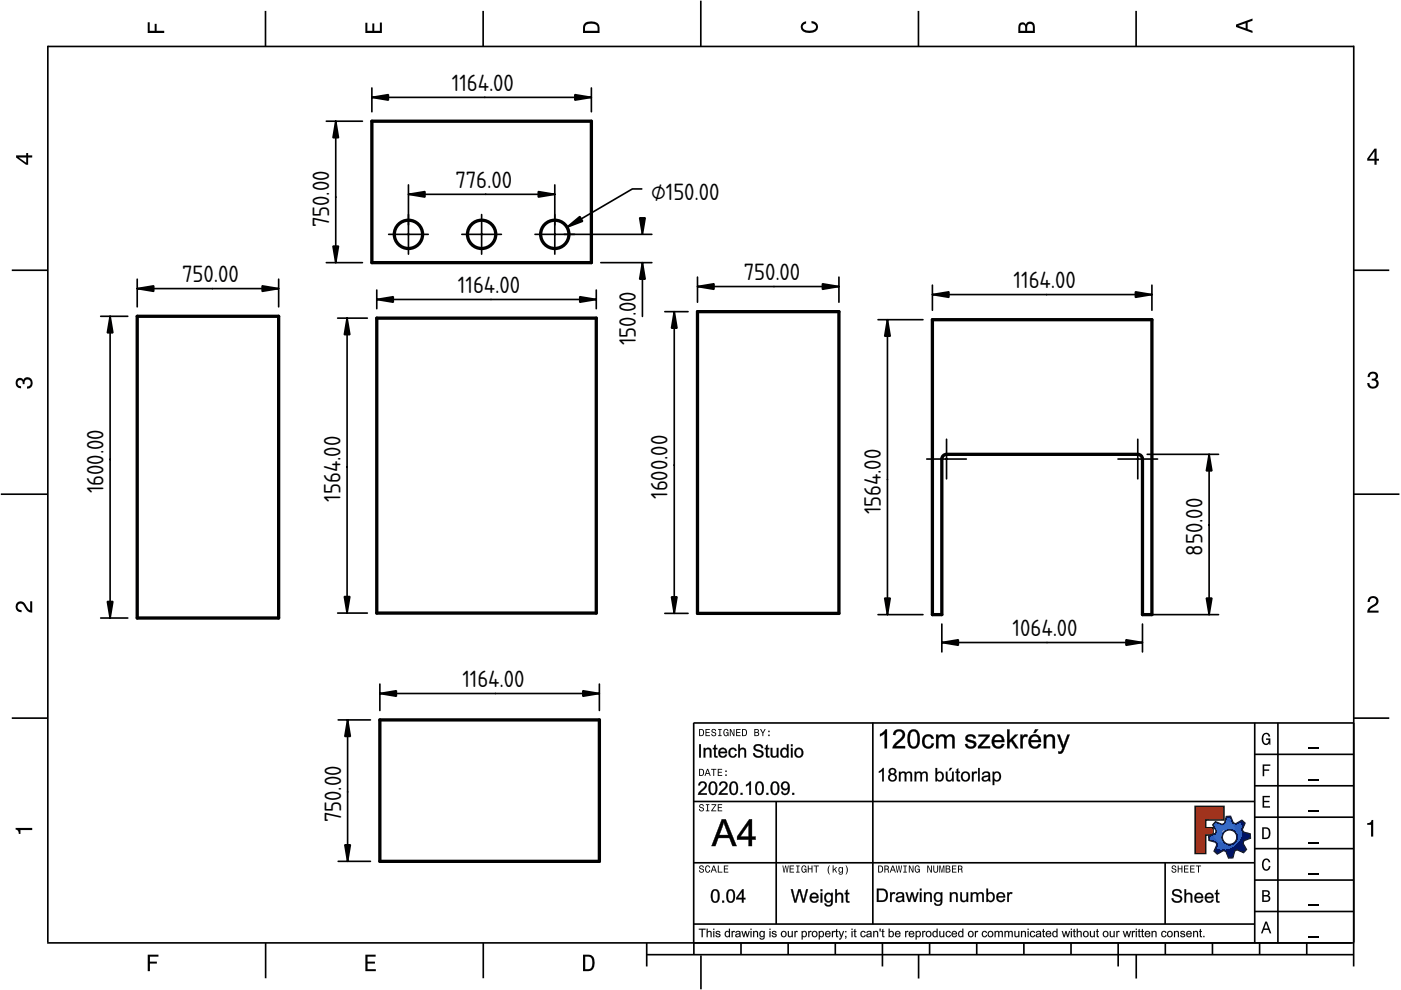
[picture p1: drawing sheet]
<svg xmlns="http://www.w3.org/2000/svg" width="297mm" height="210mm" viewBox="0 0 297 210" stroke-linecap="round" stroke-linejoin="round" font-family="sans-serif">
<defs><g id="words">
<g font-size="4.7">
<text x="95.8" y="19.2">1164.00</text>
<text x="96.6" y="39.8">776.00</text>
<text x="138.1" y="42.4">⌀150.00</text>
<text x="69.8" y="48.2" transform="rotate(-90 69.8 48.2)">750.00</text>
<text x="38.6" y="59.8">750.00</text>
<text x="157.7" y="59.4">750.00</text>
<text x="97.1" y="62.1">1164.00</text>
<text x="214.9" y="61.1">1164.00</text>
<text x="134.8" y="73.2" transform="rotate(-90 134.8 73.2)">150.00</text>
<text x="21.9" y="104.6" transform="rotate(-90 21.9 104.6)">1600.00</text>
<text x="72.2" y="106.3" transform="rotate(-90 72.2 106.3)">1564.00</text>
<text x="141.6" y="105.8" transform="rotate(-90 141.6 105.8)">1600.00</text>
<text x="186.8" y="109" transform="rotate(-90 186.8 109)">1564.00</text>
<text x="255" y="117.8" transform="rotate(-90 255 117.8)">850.00</text>
<text x="214.7" y="134.8">1064.00</text>
<text x="98" y="145.6">1164.00</text>
<text x="72.3" y="174.3" transform="rotate(-90 72.3 174.3)">750.00</text>
</g>
</g></defs>
<g fill="none" stroke="#000" stroke-width=".35">
<path d="M10.1 9.7v190.1M10.1 9.9h277M56.3 2.3v7.5M102.4 2.3v7.5M148.6 .1v9.8M194.7 2.3v7.5M240.9 2.3v7.5M287 9.7v195.2M2.5 57.3h7.5M287.1 57.3h7.4M.2 104.8h10M287 104.8h9.7"/>
<path d="M2.5 152.3h7.5M147 153.3h140.1M147.1 153.3v49.1M185.1 153.2v42.8M266 159.9h21M266 153.3v46.7M270.9 153.3v46.7M287.1 152.3h7.4M147 169.9h119M164.6 169.9v26M266 179.9h21M266 173.3h21"/>
<path d="M266 166.6h21M10 199.9h277.1M56.3 199.9v7.5M102.5 199.9v7.5M137.1 199.9v5M147 195.9h119M147 182.9h119M157.1 199.9v2.5M167.1 199.9v2.5M177.1 199.9v2.5M187.1 199.9v5M197.1 199.9v2.5"/>
<path d="M207.1 199.9v2.5M217.1 199.9v2.5M227.1 199.9v2.5M237.1 199.9v5M247 182.9v13M247.1 199.9v2.5M257.1 199.9v2.5M266 193.3h21M266 186.6h21M267.1 199.9v2.5M277.1 199.9v2.5M137.1 202.4h150"/>
<path d="M148.6 202.6v7.2M194.8 202.4v5.1M240.9 202.4v5.1"/>
</g>
<g fill="#000">
<path d="M31.3 4.7h.4v1.8h1.1v-1.4h.4v1.4h1.6v.5h-3.5z" fill-rule="evenodd"/>
<path d="M77.5 4.8h.4v1.7h1v-1.5h.5v1.5h1.1v-1.7h.5v2.2h-3.5z" fill-rule="evenodd"/>
<path d="M124.1 4.9a2.19 2.19 0 0 0-.5 2.1h3.5v-1.2a1.42 1.42 0 0 0-1.7-1.3zM124.3 5.2a2.14 2.14 0 0 1 2.3 .3l.1 1h-2.7l.1-1z" fill-rule="evenodd"/>
<path d="M170.1 4.9l.8-.4v.5a.7 .7 0 0 0-.7 .5 .7 .7 0 0 0 .3 .8 1.69 1.69 0 0 0 2.5-.6 .9 .9 0 0 0-.9-.8v-.5a1.24 1.24 0 0 1 1.3 1.1 1.24 1.24 0 0 1-1 1.4 2.22 2.22 0 0 1-2.5-.7l-.1-.5z" fill-rule="evenodd"/>
<path d="M216.1 5l-.2 .8v1.2h3.5v-1.3a.98 .98 0 0 0-.7-1.1 .98 .98 0 0 0-1.2 .6 .84 .84 0 0 0-1.4-.2zM216.4 5.3a.54 .54 0 0 1 .7-.1 .54 .54 0 0 1 .3 .6v.7h-1.1zM217.9 5.2a.62 .62 0 0 1 .7-.1 .62 .62 0 0 1 .4 .6v.8h-1.2z" fill-rule="evenodd"/>
<path d="M262.1 5.2v.5l3.5 1.3v-.5l-1.1-.3v-1.4l1.1-.4v-.5zM262.6 5.5l1.5-.6v1.1z" fill-rule="evenodd"/>
<path d="M3.4 32.9v.5l2.1 1.5h.5v-1.5h.8v-.5h-.8v-.5h-.4v.5zM4 33.4h1.6v1.1z" fill-rule="evenodd"/>
<path d="M291.4 31.5l-1.5 2.1v.5h1.5v.8h.5v-.8h.5v-.4h-.5v-2.2zM291.4 32.1v1.6h-1.1z" fill-rule="evenodd"/>
<path d="M3.6 80.4a.86 .86 0 0 1 1.4 .1 1.06 1.06 0 0 1 1.2-.5 1.06 1.06 0 0 1 .7 1.2 1.1 1.1 0 0 1-1.2 1.2v-.4a.71 .71 0 0 0 .8-1 .71 .71 0 0 0-1.3-.1v.6h-.4a.61 .61 0 0 0-.3-.8 .61 .61 0 0 0-.8 .2 .61 .61 0 0 0 .2 .8l.6 .2v.4a1.15 1.15 0 0 1-1.2-.6 1.15 1.15 0 0 1 .3-1.3z" fill-rule="evenodd"/>
<path d="M290.3 79.1a1.08 1.08 0 0 1 1.3-.2 1.08 1.08 0 0 1 .5 1.3l-.4 .2a1.06 1.06 0 0 1 .6 1.3 1.06 1.06 0 0 1-1.2 .7 1.1 1.1 0 0 1-1.2-1.2h.4a.71 .71 0 0 0 1 .8 .71 .71 0 0 0 .1-1.3h-.6v-.4a.61 .61 0 0 0 .8-.3 .61 .61 0 0 0-.2-.8 .61 .61 0 0 0-.8 .2l-.2 .5h-.4z" fill-rule="evenodd"/>
<path d="M3.6 127.8a1.22 1.22 0 0 1 2 .7l.4 .6 .4 .3v-1.9h.4v2.4a1.8 1.8 0 0 1-1.7-1.4 .71 .71 0 0 0-.9-.5 .71 .71 0 0 0-.5 .8 .71 .71 0 0 0 .9 .6v.4a1.18 1.18 0 0 1-1.2-.6 1.18 1.18 0 0 1 .2-1.4z" fill-rule="evenodd"/>
<path d="M290.3 126.7a1.18 1.18 0 0 1 1.9 .3 1.18 1.18 0 0 1-1 1.7l-.5 .3-.3 .5h1.9v.4h-2.4a1.8 1.8 0 0 1 1.4-1.7 .71 .71 0 0 0 .5-.9 .71 .71 0 0 0-.9-.5 .71 .71 0 0 0-.5 .8h-.4z" fill-rule="evenodd"/>
<path d="M148.2 154.6v1.5h.5a.77 .77 0 0 0 .6-.8 .77 .77 0 0 0-.6-.7zM148.4 154.8a.58 .58 0 0 1 .7 .5 .58 .58 0 0 1-.7 .6zM149.6 154.6v1.5h.9v-.2h-.7v-.5h.6v-.2h-.6v-.4h.7v-.2zM151 154.7a.53 .53 0 0 0 0 .6 .53 .53 0 0 0 .6 .2 .32 .32 0 0 1-.3 .5 .32 .32 0 0 1-.3-.4h-.2a.5 .5 0 0 0 .7 .5 .5 .5 0 0 0 .1-.8l-.4-.1a.28 .28 0 0 1-.1-.4 .28 .28 0 0 1 .4-.1 .28 .28 0 0 1 .1 .3h.2a.51 .51 0 0 0-.3-.4 .51 .51 0 0 0-.5 .1zM152.3 154.6v.2h.2v1.1h-.2v.2h.7v-.2h-.3v-1.1h.3v-.2zM153.5 154.7a.81 .81 0 0 0 .5 1.4l.3-.2 .2 .2v-.8h-.6v.1h.4l-.2 .5a.6 .6 0 0 1-.5-.6 .6 .6 0 0 1 .4-.6l.2 .3h.2l-.1-.3a.53 .53 0 0 0-.8 0zM154.7 154.6v1.5h.2v-1.3l.6 1.3h.2v-1.5h-.2v1.2l-.5-1.2zM156.1 154.6v1.5h.9v-.2h-.7v-.5h.6v-.2h-.6v-.4h.7v-.2zM157.3 154.6v1.5h.5a.77 .77 0 0 0 .6-.8 .77 .77 0 0 0-.6-.7zM157.5 154.8a.58 .58 0 0 1 .7 .5 .58 .58 0 0 1-.7 .6zM159.9 154.6v1.5h.6a.42 .42 0 0 0 .5-.3 .42 .42 0 0 0-.3-.5l.2-.2-.1-.4zM160.1 154.8h.3a.23 .23 0 0 1 .3 .2 .23 .23 0 0 1-.3 .2h-.3zM160.1 155.4h.4a.26 .26 0 0 1 .3 .2 .26 .26 0 0 1-.3 .3h-.4zM161.1 154.6l.5 .9v.6h.2v-.6l.5-.9h-.2l-.4 .7-.3-.7zM162.9 155.8v.3h.3v-.3zM162.9 154.9v.3h.3v-.3z" fill-rule="evenodd"/>
<path d="M267.8 155.7a.85 .85 0 0 1 .9-.3 .85 .85 0 0 1 .6 .8h-.3l-.1-.3a.49 .49 0 0 0-.4-.3 .49 .49 0 0 0-.5 .3 1.2 1.2 0 0 0 .4 1.8 .66 .66 0 0 0 .6-.8h-.6v-.3h.9v1.3h-.1l-.1-.3-.3 .3a.85 .85 0 0 1-1.2-.7v-1.1z" fill-rule="evenodd"/>
<path d="M3.3 175.5h3.5v.5h-2.5v.8h-.3a.77 .77 0 0 0-.7-.9z" fill-rule="evenodd"/>
<path d="M148.4 170.6a.53 .53 0 0 0 0 .6 .53 .53 0 0 0 .6 .2 .32 .32 0 0 1-.3 .5 .32 .32 0 0 1-.3-.4h-.2a.5 .5 0 0 0 .7 .6 .5 .5 0 0 0 .1-.9l-.4-.1a.28 .28 0 0 1-.1-.4 .28 .28 0 0 1 .4-.1 .28 .28 0 0 1 .1 .4h.2a.51 .51 0 0 0-.3-.5 .51 .51 0 0 0-.5 .1zM149.7 170.5v.2h.2v1.1h-.2v.2h.7v-.2h-.3v-1.1h.3v-.2zM150.8 170.5v.2h.8l-.8 1.3h1.1v-.2h-.9l.9-1.3zM152.2 170.5v1.5h.9v-.2h-.7v-.5h.6v-.2h-.6v-.4h.7v-.2z" fill-rule="evenodd"/>
<path d="M148.2 163v1.5h.5a.77 .77 0 0 0 .6-.7 .77 .77 0 0 0-.6-.8zM148.4 163.2a.57 .57 0 0 1 .7 .6 .57 .57 0 0 1-.7 .5zM149.9 163l-.5 1.5h.2l.1-.4h.6l.2 .4h.2l-.6-1.5zM150 163.2l.3 .7h-.5zM150.8 163v.2h.4v1.3h.2v-1.3h.5v-.2zM152.2 163v1.5h.9v-.2h-.7v-.5h.6v-.2h-.6v-.4h.7v-.2zM153.8 164.2v.3h.3v-.3zM153.8 163.4v.3h.3v-.3z" fill-rule="evenodd"/>
<path d="M253.4 171h6.1v2.8h-3.9v1.7h1.6v1.5h-1.6v4h-2.2z" fill-rule="evenodd"/>
<path d="M257.7 174.3l-.5 .6 .7 1.3-.2 .6-1.4 .5v.9l1.5 .4 .3 .5-.7 1.4 .7 .5 1.3-.7 .6 .2 .5 1.4 .9-.1 .3-1.4 .6-.3 1.4 .6 .5-.6-.7-1.3 .2-.6 1.4-.5-.1-.9-1.4-.4-.3-.5 .6-1.4-.6-.6-1.3 .8-.6-.2-.5-1.4h-.9l-.4 1.5-.5 .2zM259.1 177.5a1.6 1.6 0 0 1 3.2 0 1.6 1.6 0 0 1-3.2 0z" fill-rule="evenodd"/>
<path d="M267.7 168.7h1.5v.3h-1.2v.8h1.1v.3h-1.1v.8h1.3v.3h-1.6z" fill-rule="evenodd"/>
<path d="M267.7 162.1h1.6v.3h-1.3v.7h1.1v.3h-1.1v1.2h-.3z" fill-rule="evenodd"/>
<path d="M267.6 175.4v2.5h.8a1.37 1.37 0 0 0 .7-2.2 1.56 1.56 0 0 0-1.5-.3zM267.9 175.7a.98 .98 0 0 1 1.2 .7 .98 .98 0 0 1-.7 1.2h-.5z" fill-rule="evenodd"/>
<path d="M289.9 174.5a.77 .77 0 0 0 .9-.6h.4v3.5h-.5v-2.5h-.8z" fill-rule="evenodd"/>
<path d="M148.4 183.6a.53 .53 0 0 0 0 .6 .53 .53 0 0 0 .6 .2 .32 .32 0 0 1-.3 .5 .32 .32 0 0 1-.3-.4h-.2a.5 .5 0 0 0 .7 .6 .5 .5 0 0 0 .1-.9l-.4-.1a.28 .28 0 0 1-.1-.4 .28 .28 0 0 1 .4-.1 .28 .28 0 0 1 .1 .4h.2a.51 .51 0 0 0-.3-.5 .51 .51 0 0 0-.5 .1zM149.6 183.7l-.1 .2a.67 .67 0 0 0 .1 .9 .67 .67 0 0 0 .8 .1l.2-.4h-.2l-.2 .3a.6 .6 0 0 1-.5-.5 .6 .6 0 0 1 .4-.6l.3 .3h.2l-.2-.4a.5 .5 0 0 0-.8 .1zM151.2 183.5l-.5 1.5h.2l.1-.4h.6l.2 .4h.2l-.6-1.5zM151.3 183.7l.3 .7h-.5zM152.2 183.5v1.5h1v-.2h-.8v-1.3zM153.5 183.5v1.5h.9v-.2h-.7v-.5h.6v-.2h-.6v-.4h.7v-.2z" fill-rule="evenodd"/>
<path d="M165.9 183.5l.3 1.5h.1l.3-1.3 .2 1.3h.2l.2-1.5h-.1l-.2 1.3-.2-1.3h-.2l-.2 1.3-.2-1.3zM167.4 183.5v1.5h1v-.2h-.8v-.5h.7v-.2h-.7v-.4h.7v-.2zM168.8 183.5v.2h.3v1.1h-.3v.2h.7v-.2h-.2v-1.1h.2v-.2zM170.1 183.7a.82 .82 0 0 0 .5 1.3l.3-.2 .1 .2v-.8h-.5v.2h.3l-.2 .4a.6 .6 0 0 1-.5-.5 .6 .6 0 0 1 .5-.6l.2 .3h.2l-.2-.4a.53 .53 0 0 0-.7 .1zM171.3 183.5v1.5h.2v-.7h.6v.7h.2v-1.5h-.2v.6h-.6v-.6zM172.5 183.5v.2h.5v1.3h.2v-1.3h.4v-.2zM175.8 183.5a1.35 1.35 0 0 0 .2 1.9 1.84 1.84 0 0 1 0-1.9zM176.5 183.5v1.5h.2v-.4l.2-.2 .4 .6h.2l-.4-.7 .4-.5h-.2l-.6 .6v-.9zM177.9 184a.59 .59 0 0 0-.2 .7 .59 .59 0 0 0 .7 .3l.1-.2a.31 .31 0 0 1-.1 .5 .31 .31 0 0 1-.4-.2h-.2a.47 .47 0 0 0 .5 .4 .47 .47 0 0 0 .4-.5v-1.2h-.2v.2l-.3-.2zM178 184.1l.1-.1a.42 .42 0 0 1 .4 .4 .42 .42 0 0 1-.4 .5l-.1-.3zM179.3 183.5a1.85 1.85 0 0 1 0 1.9 1.22 1.22 0 0 0 0-1.9z" fill-rule="evenodd"/>
<path d="M186.2 183.5v1.5h.5a.77 .77 0 0 0 .6-.7 .77 .77 0 0 0-.6-.8zM186.4 183.7a.58 .58 0 0 1 .6 .6 .58 .58 0 0 1-.6 .5zM187.5 183.5v1.5h.2v-.6a.45 .45 0 0 1 .5 .1 .45 .45 0 0 1 .1 .5h.2l-.2-.7a.42 .42 0 0 0 .1-.5 .42 .42 0 0 0-.4-.3zM187.7 183.7h.2a.26 .26 0 0 1 .4 .3 .26 .26 0 0 1-.4 .2h-.2zM189.2 183.5l-.6 1.5h.2l.2-.4h.6l.1 .4h.2l-.5-1.5zM189.3 183.7l.2 .7h-.4zM189.9 183.5l.3 1.5h.2l.2-1.3 .2 1.3h.2l.3-1.5h-.2l-.2 1.3-.2-1.3h-.2l-.2 1.3-.2-1.3zM191.5 183.5v.2h.3v1.1h-.3v.2h.8v-.2h-.3v-1.1h.3v-.2zM192.7 183.5v1.5h.2v-1.2l.5 1.2h.3v-1.5h-.2v1.2l-.6-1.2zM194.1 183.7a.81 .81 0 0 0 .5 1.3l.3-.2 .1 .2v-.8h-.5v.2h.3l-.2 .4a.6 .6 0 0 1-.5-.5 .6 .6 0 0 1 .5-.6l.2 .3h.2l-.2-.4a.53 .53 0 0 0-.7 .1zM196.6 183.5v1.5h.2v-1.2l.6 1.2h.2v-1.5h-.2v1.2l-.6-1.2zM197.9 183.5v.9a.52 .52 0 0 0 .5 .6 .52 .52 0 0 0 .5-.6v-.9h-.2v.9a.33 .33 0 0 1-.3 .5 .33 .33 0 0 1-.3-.5v-.9zM199.2 183.5v1.5h.1v-1.4l.3 1.4h.2l.3-1.4v1.4h.1v-1.5h-.2l-.3 1.3-.3-1.3zM200.5 183.5v1.5h.6a.42 .42 0 0 0 .4-.3 .42 .42 0 0 0-.2-.5l.2-.2-.1-.4zM200.7 183.7h.3a.23 .23 0 0 1 .3 .2 .23 .23 0 0 1-.3 .2h-.3zM200.7 184.3h.3a.26 .26 0 0 1 .3 .3 .26 .26 0 0 1-.3 .2h-.3zM201.8 183.5v1.5h1v-.2h-.8v-.5h.7v-.2h-.7v-.4h.8v-.2zM203.1 183.5v1.5h.2v-.6a.45 .45 0 0 1 .5 .1 .45 .45 0 0 1 .1 .5h.2l-.2-.7a.42 .42 0 0 0 .1-.5 .42 .42 0 0 0-.4-.3zM203.3 183.7h.3a.26 .26 0 0 1 .3 .3 .26 .26 0 0 1-.4 .2h-.2z" fill-rule="evenodd"/>
<path d="M248.5 183.6a.53 .53 0 0 0 0 .6 .53 .53 0 0 0 .6 .2 .32 .32 0 0 1-.2 .5 .32 .32 0 0 1-.3-.4h-.2a.5 .5 0 0 0 .6 .6 .5 .5 0 0 0 .2-.9l-.4-.1a.28 .28 0 0 1-.1-.4 .28 .28 0 0 1 .3-.1 .28 .28 0 0 1 .2 .4h.2a.51 .51 0 0 0-.3-.5 .51 .51 0 0 0-.6 .1zM249.7 183.5v1.5h.2v-.7h.6v.7h.2v-1.5h-.2v.6h-.6v-.6zM251 183.5v1.5h1v-.2h-.8v-.5h.7v-.2h-.7v-.4h.8v-.2zM252.3 183.5v1.5h1v-.2h-.8v-.5h.7v-.2h-.7v-.4h.8v-.2zM253.5 183.5v.2h.5v1.3h.2v-1.3h.5v-.2z" fill-rule="evenodd"/>
<path d="M268.3 195.4l-1 2.5h.4l.2-.7h1l.3 .7h.3l-.9-2.5zM268.4 195.8l.4 1.1h-.7z" fill-rule="evenodd"/>
<path d="M267.6 188.7v2.5h1a.7 .7 0 0 0 .7-.5 .7 .7 0 0 0-.4-.8 .61 .61 0 0 0 .3-.8 .61 .61 0 0 0-.7-.4zM267.9 189h.6a.38 .38 0 0 1 .4 .4 .38 .38 0 0 1-.5 .4h-.5zM267.9 190.1h.6a.44 .44 0 0 1 .5 .4 .44 .44 0 0 1-.5 .4h-.6z" fill-rule="evenodd"/>
<path d="M267.8 182.3a.85 .85 0 0 1 .9-.3 .85 .85 0 0 1 .6 .8h-.3l-.1-.2a.47 .47 0 0 0-.4-.3 .47 .47 0 0 0-.4 .3 1.21 1.21 0 0 0 .4 1.7 .64 .64 0 0 0 .5-.7h.4a.89 .89 0 0 1-.8 1 .89 .89 0 0 1-1-.7v-1.1z" fill-rule="evenodd"/>
<path d="M31.3 202.4h2.3v.4h-1.8v1.1h1.5v.4h-1.5v1.6h-.5z" fill-rule="evenodd"/>
<path d="M77.5 202.4h2.1v.4h-1.7v1.1h1.6v.4h-1.6v1.2h1.8v.4h-2.2z" fill-rule="evenodd"/>
<path d="M123.6 202.4v3.5h1.2a1.42 1.42 0 0 0 1.3-1.7 1.38 1.38 0 0 0-1.3-1.8zM124.1 202.8l1 .1a1.89 1.89 0 0 1 0 2.5l-1 .1z" fill-rule="evenodd"/>
</g>
<path d="M277.3 158.6h2.2M277.3 178.6h2.2M277.3 172h2.2M277.3 165.3h2.2M277.3 198.6h2.2M277.3 192h2.2M277.3 185.3h2.2" fill="none" stroke="#000" stroke-width=".25"/>
<g fill="#000">
<path d="M186.6 155.6l.7-.4 .4-.6h.4v4.1h-.5v-3.2l-1 .6zM189.7 154.9a1.28 1.28 0 0 1 2 .2 1.28 1.28 0 0 1-.5 1.9l-1.3 1.2h2v.5h-2.7a3.1 3.1 0 0 1 1.6-2 .85 .85 0 0 0 .6-.9 .85 .85 0 0 0-.8-.8l-.5 .3-.3 .6-.5-.1zM193 154.9a1.33 1.33 0 0 1 1.5 0 1.33 1.33 0 0 1 .5 1.4 2.01 2.01 0 0 1-1 2.4 1.31 1.31 0 0 1-1.6-1.5 2.67 2.67 0 0 1 .6-2.3zM193.3 155.2a3 3 0 0 0 0 3 .84 .84 0 0 0 1-.1 .84 .84 0 0 0 .2-1v-.9a.85 .85 0 0 0-.2-.9 .85 .85 0 0 0-1-.1zM195.9 156a1.23 1.23 0 0 1 2.1 .6l-.5 .1a.79 .79 0 0 0-1-.6 .79 .79 0 0 0-.5 1.1 .8 .8 0 0 0 .5 1.1 .8 .8 0 0 0 1-.7l.5 .1a1.31 1.31 0 0 1-1.6 1 1.31 1.31 0 0 1-.9-1.8zM198.5 155.8h.4v.4a.98 .98 0 0 1 1.7 0 .94 .94 0 0 1 1.1-.5 .94 .94 0 0 1 .7 1v2h-.5v-1.9a.64 .64 0 0 0-.7-.7 .64 .64 0 0 0-.5 .9v1.7h-.5v-1.9a.62 .62 0 0 0-.7-.7 .62 .62 0 0 0-.5 .8v1.8h-.5zM204.9 156a1.22 1.22 0 0 1 2 .5l-.5 .1a.65 .65 0 0 0-.6-.5 .65 .65 0 0 0-.6 .5l.3 .2a1.32 1.32 0 0 1 1.5 1.2 1.27 1.27 0 0 1-1.3 .7 1.27 1.27 0 0 1-1.1-.9l.5-.1a.7 .7 0 0 0 .7 .6 .7 .7 0 0 0 .7-.6l-.3-.2a1.66 1.66 0 0 1-1.5-1zM207.5 155.8h2.3v.3l-1.8 2.2 1.9-.1v.5h-2.5v-.4l1.8-2.2-1.7 .1zM210.6 156.1a1.35 1.35 0 0 1 1.7-.3 1.35 1.35 0 0 1 .6 1.5h-2.1a.84 .84 0 0 0 .6 1 .84 .84 0 0 0 1-.6l.5 .1a1.42 1.42 0 0 1-1.9 .8 1.42 1.42 0 0 1-.6-2zM211.1 156.3l-.3 .6h1.6a.8 .8 0 0 0-.5-.7 .8 .8 0 0 0-.8 .1zM213.5 154.7h.5v2.2l1.2-1.1h.6l-1.1 1 1.2 1.9h-.6l-.9-1.5-.4 .3v1.2h-.5zM216.4 155.8h.4v.4a.7 .7 0 0 1 1.1-.3l-.1 .4a.64 .64 0 0 0-.8 .1 .64 .64 0 0 0-.2 .7v1.6h-.4zM218.4 156.1a1.35 1.35 0 0 1 1.6-.3 1.35 1.35 0 0 1 .7 1.5h-2.1a.84 .84 0 0 0 .6 1 .84 .84 0 0 0 1-.6l.5 .1a1.42 1.42 0 0 1-1.9 .8 1.42 1.42 0 0 1-.7-2zM218.8 156.3l-.2 .6h1.6a.8 .8 0 0 0-.5-.7 .8 .8 0 0 0-.9 .1zM219.5 154.6h.6l-.6 .8h-.4zM221.3 155.8h.5v.4a1.03 1.03 0 0 1 1.2-.5 1.03 1.03 0 0 1 .7 1.2v1.8h-.5v-1.8a.72 .72 0 0 0-.8-.8 .72 .72 0 0 0-.6 1v1.6h-.5zM224.1 155.8h.6l.8 2.3 .8-2.3h.5l-1.1 2.9a1.05 1.05 0 0 1-1.3 1.1l-.1-.5a.65 .65 0 0 0 .9-.6z"/>
<path d="M186.6 155.6l.7-.4 .4-.6h.4v4.1h-.6l.1-3.2-1 .7zM186.6 155.6v.5l1-.6v3.2h.5v-4.1h-.4l-.4 .6zM189.7 154.9a1.31 1.31 0 0 1 2 .2 1.31 1.31 0 0 1-.5 1.9l-1.3 1.2h2v.5h-2.7l.3-.8 .7-.7a1.65 1.65 0 0 0 1.1-1.8 .76 .76 0 0 0-.9-.3 .76 .76 0 0 0-.5 .8l-.6-.1zM189.7 155l-.4 .8 .5 .1a.8 .8 0 0 1 1.2-.8 .8 .8 0 0 1 0 1.4l-1.4 1.3-.4 .9h2.7v-.5h-2l1.2-1.2a1.25 1.25 0 0 0 .5-1.8 1.25 1.25 0 0 0-1.9-.2zM193 154.9a1.36 1.36 0 0 1 1.5 0 1.36 1.36 0 0 1 .5 1.4 2.04 2.04 0 0 1-1 2.4 1.34 1.34 0 0 1-1.6-1.5 2.7 2.7 0 0 1 .6-2.3zM193 154.9a3.3 3.3 0 0 0-.2 3.4 1.25 1.25 0 0 0 1.4 .3 1.25 1.25 0 0 0 .8-1.3 2.18 2.18 0 0 0-.9-2.6h-.7zM193.2 155.3a3.5 3.5 0 0 0 .1 2.9 .82 .82 0 0 0 1-.2 .82 .82 0 0 0 .2-.9v-.9a.79 .79 0 0 0-.3-.9 .79 .79 0 0 0-1 .1zM193.3 155.2a.88 .88 0 0 1 1 .1 .88 .88 0 0 1 .2 .9v.9a.84 .84 0 0 1-.3 1.1 .84 .84 0 0 1-1.1-.2 3.1 3.1 0 0 1 .2-2.8zM195.9 156a1.26 1.26 0 0 1 2.1 .6l-.5 .1a.73 .73 0 0 0-.8-.6 .73 .73 0 0 0-.6 .8 .93 .93 0 0 0 0 1 .93 .93 0 0 0 1 .3l.4-.6h.5a1.27 1.27 0 0 1-1.3 1.2 1.27 1.27 0 0 1-1.2-1.2v-1zM196 156a1.49 1.49 0 0 0-.4 1.9 1.49 1.49 0 0 0 1.8 .7l.4-.4 .2-.5-.5-.1a.77 .77 0 0 1-.7 .8 .77 .77 0 0 1-.8-.8 .99 .99 0 0 1 .1-1.1 .99 .99 0 0 1 1-.4l.4 .6 .5-.1a1.21 1.21 0 0 0-2-.6zM198.4 155.7h.5v.5a.98 .98 0 0 1 1.7 0 .96 .96 0 0 1 1.1-.5 .96 .96 0 0 1 .7 1v2h-.5v-1.9a.61 .61 0 0 0-.7-.7 .61 .61 0 0 0-.5 .9v1.7h-.5v-1.9a.6 .6 0 0 0-.7-.7 .6 .6 0 0 0-.5 .8v1.8h-.6zM198.5 155.8v2.9h.5l-.1-1.5a.73 .73 0 0 1 .3-1 .73 .73 0 0 1 1 .2v2.3h.5v-1.7a.66 .66 0 0 1 .5-.9 .66 .66 0 0 1 .7 .7v1.9h.5v-2a.92 .92 0 0 0-.7-1 .92 .92 0 0 0-1.1 .6 .95 .95 0 0 0-.9-.6 .95 .95 0 0 0-.8 .6v-.5zM204.8 156l.2-.1a1.21 1.21 0 0 1 1.9 .6l-.5 .1a.64 .64 0 0 0-.6-.5 .64 .64 0 0 0-.6 .5l.6 .3a.94 .94 0 0 1 1 .3 .94 .94 0 0 1 .1 1.1 1.35 1.35 0 0 1-2.3-.5l.5-.1a.67 .67 0 0 0 .7 .6 .67 .67 0 0 0 .6-.6l-.3-.2a1.34 1.34 0 0 1-1.5-1zM204.9 156a.78 .78 0 0 0-.1 .9 .78 .78 0 0 0 .7 .4l.3 .1a.49 .49 0 0 1 .7 .5 .49 .49 0 0 1-.7 .4l-.5-.1-.2-.5-.5 .1a1.23 1.23 0 0 0 1.2 .9 1.23 1.23 0 0 0 1.2-.9 1.39 1.39 0 0 0-1.5-1l-.3-.1a.62 .62 0 0 1 .4-.7 .62 .62 0 0 1 .8 .4v.2l.5-.1a1.22 1.22 0 0 0-2-.5zM207.4 155.7h2.5v.4l-1.9 2.1h1.9v.5h-2.6v-.5l1.9-2h-1.8zM207.5 155.8v.4l1.8-.1-1.9 2.2v.4h2.5v-.5l-2 .1 1.9-2.2v-.3zM210.6 156.1a1.37 1.37 0 0 1 1.7-.3 1.37 1.37 0 0 1 .6 1.6l-2.1-.1a.83 .83 0 0 0 .6 1 .83 .83 0 0 0 1-.6l.6 .1a1.45 1.45 0 0 1-2 .8 1.45 1.45 0 0 1-.7-2zM210.7 156.1a1.48 1.48 0 0 0-.2 2 1.48 1.48 0 0 0 2 .4l.4-.7-.5-.1a.85 .85 0 0 1-1 .6 .85 .85 0 0 1-.6-1h2.1a1.86 1.86 0 0 0-.5-1.4l-1.1-.2zM211.1 156.3l-.3 .6h1.6a.77 .77 0 0 0-.5-.7 .77 .77 0 0 0-.8 .1zM211 156.3l.4-.2h.5l.4 .3 .2 .6h-1.7zM213.5 154.6h.6l-.1 2.3 1.2-1.2h.7l-1.2 1.1 1.3 1.9h-.7l-.9-1.5-.4 .3 .1 1.2h-.6zM213.5 154.7v4h.5v-1.2l.4-.4 .9 1.6h.6l-1.2-1.9 1.1-1h-.6l-1.2 1.2v-2.3zM216.3 155.7h.5v.5a.68 .68 0 0 1 1.2-.3l-.2 .5a.54 .54 0 0 0-.9 .2v2.1h-.6zM216.4 155.8v2.9h.4v-1.6a.65 .65 0 0 1 .2-.7 .65 .65 0 0 1 .8-.1l.1-.4a.74 .74 0 0 0-1.1 .3v-.4zM218.4 156.1a1.37 1.37 0 0 1 1.7-.3 1.37 1.37 0 0 1 .6 1.6l-2.1-.1a.83 .83 0 0 0 .6 1 .83 .83 0 0 0 1-.6l.5 .1a1.45 1.45 0 0 1-1.9 .8 1.45 1.45 0 0 1-.7-2zM218.5 156.1a1.48 1.48 0 0 0-.2 2 1.48 1.48 0 0 0 1.9 .4l.5-.7-.5-.1a.85 .85 0 0 1-1 .6 .85 .85 0 0 1-.6-1h2.1a1.86 1.86 0 0 0-.6-1.4l-1-.2zM218.9 156.3l-.3 .6h1.6a.77 .77 0 0 0-.5-.7 .77 .77 0 0 0-.8 .1zM218.8 156.3l.4-.2h.5l.3 .3 .2 .6h-1.6zM219.5 154.6h.7l-.7 .8h-.4zM219.5 154.6l-.4 .8h.4l.6-.7zM221.3 155.7h.5v.5a1.05 1.05 0 0 1 1.2-.5 1.05 1.05 0 0 1 .7 1.2v1.8h-.5v-1.8a.69 .69 0 0 0-.8-.8 .69 .69 0 0 0-.6 1v1.6h-.5zM221.3 155.8v2.9h.5v-1.6a.74 .74 0 0 1 .6-1 .74 .74 0 0 1 .8 .8v1.8h.5l-.1-2.3a1.05 1.05 0 0 0-.9-.7 1.05 1.05 0 0 0-1 .6l.1-.5zM224.1 155.7h.6l.8 2.4 .8-2.4h.5l-1.4 3.7a.73 .73 0 0 1-1 .4l-.1-.5h.6l.3-.6zM224.1 155.8l1.1 3a.59 .59 0 0 1-.9 .5l.1 .4a1.02 1.02 0 0 0 1.3-1l1.1-2.9h-.5l-.8 2.3-.8-2.3z"/>
<path d="M148.2 157.8h.4v2.8h-.4zM148.2 157.8v2.8h.4v-2.8zM149.2 158.6h.3v.3a.73 .73 0 0 1 .9-.4 .73 .73 0 0 1 .5 .9v1.2h-.4v-1.2a.47 .47 0 0 0-.6-.6 .47 .47 0 0 0-.3 .7v1.1h-.4zM149.2 158.6v2h.3v-1.1a.52 .52 0 0 1 .4-.7 .52 .52 0 0 1 .6 .6v1.2h.3v-1.6a.73 .73 0 0 0-.6-.5 .73 .73 0 0 0-.7 .5v-.4zM151.4 158.1l.4-.3-.1 .8h.4v.3h-.4l.1 1.1v.3h.3l.1 .3a.55 .55 0 0 1-.6 0 .55 .55 0 0 1-.2-.6v-1.1h-.3v-.3h.3zM151.4 158.1v.5h-.2v.3l.2-.1v1.2a.48 .48 0 0 0 .2 .5 .48 .48 0 0 0 .5 .1v-.3a.26 .26 0 0 1-.3 0 .26 .26 0 0 1-.1-.3v-1.2l.4 .1v-.3h-.4v-.7zM152.5 158.8a.96 .96 0 0 1 1.2-.2 .96 .96 0 0 1 .5 1.1h-1.5a.57 .57 0 0 0 .4 .6 .57 .57 0 0 0 .7-.4l.3 .1a.85 .85 0 0 1-1.1 .6 1.15 1.15 0 0 1-.5-1.8zM152.6 158.8a1.01 1.01 0 0 0-.1 1.5 1.01 1.01 0 0 0 1.5 0l.1-.3h-.3a.59 .59 0 0 1-.7 .4 .59 .59 0 0 1-.4-.7h1.4a.92 .92 0 0 0-.4-1 .92 .92 0 0 0-1.1 .1zM152.9 159l-.2 .4h1.1l-.4-.5zM152.8 159l.4-.2 .4 .1 .2 .5h-1.2zM154.7 158.7a.84 .84 0 0 1 .9-.2 .84 .84 0 0 1 .6 .7l-.4 .1a.54 .54 0 0 0-.6-.4 .54 .54 0 0 0-.4 .7 .53 .53 0 0 0 .4 .7 .53 .53 0 0 0 .6-.5l.4 .1a.93 .93 0 0 1-1.2 .8 .93 .93 0 0 1-.6-1.3zM154.8 158.8a.99 .99 0 0 0-.2 1.4 .99 .99 0 0 0 1.4 .1l.2-.4h-.3a.57 .57 0 0 1-.7 .5 .57 .57 0 0 1-.4-.8 .58 .58 0 0 1 .3-.8 .58 .58 0 0 1 .8 .4h.3a.85 .85 0 0 0-1.4-.4zM156.5 157.8h.4v1a.73 .73 0 0 1 .8-.3 .73 .73 0 0 1 .5 .8v1.3h-.4v-1.3a.47 .47 0 0 0-.6-.4 .47 .47 0 0 0-.3 .6v1.1h-.4zM156.5 157.8v2.8h.4l-.1-1.1a.52 .52 0 0 1 .5-.7 .52 .52 0 0 1 .6 .5l-.1 1.3h.4l-.1-1.3a.7 .7 0 0 0-.4-.7 .7 .7 0 0 0-.9 .3l.1-1.1zM160 158a1.12 1.12 0 0 1 1.8 .6l-.4 .1a.65 .65 0 0 0-.6-.6 .65 .65 0 0 0-.6 .5l.3 .3a1.15 1.15 0 0 1 1.4 1.1 1.19 1.19 0 0 1-1.2 .7 1.19 1.19 0 0 1-1.1-1l.4-.1a.75 .75 0 0 0 .7 .7 .75 .75 0 0 0 .8-.6l-.3-.2-1-.4a.67 .67 0 0 1-.2-1.1zM160.1 158a.75 .75 0 0 0-.2 .9 .75 .75 0 0 0 .8 .4l.5 .2a.49 .49 0 0 1 .3 .6 .49 .49 0 0 1-.7 .2 .7 .7 0 0 1-.8-.6h-.3a1.13 1.13 0 0 0 1 .9 1.13 1.13 0 0 0 1.2-.8l-.2-.4-.3-.3-1.2-.3a.62 .62 0 0 1 .4-.8 .62 .62 0 0 1 .8 .3v.3h.4a1.07 1.07 0 0 0-1.7-.6zM162.4 158.1l.4-.3-.1 .8h.4v.3h-.4l.1 1.1v.3h.3l.1 .3a.55 .55 0 0 1-.6 0 .55 .55 0 0 1-.2-.6v-1.1h-.3v-.3h.3zM162.4 158.1v.5h-.2v.3l.2-.1v1.2a.48 .48 0 0 0 .2 .5 .48 .48 0 0 0 .5 .1v-.3a.26 .26 0 0 1-.3 0 .26 .26 0 0 1-.1-.3v-1.2l.4 .1v-.3h-.4v-.7zM163.4 158.6h.4v1.5a.5 .5 0 0 0 .6 .2 .5 .5 0 0 0 .3-.6v-1.1h.4v2h-.4v-.3a.73 .73 0 0 1-.7 .4 .73 .73 0 0 1-.6-.5zM163.4 158.6v1.2a.7 .7 0 0 0 .5 .8 .7 .7 0 0 0 .9-.4l-.1 .4h.3v-2h-.3v1.1a.54 .54 0 0 1-.4 .7 .54 .54 0 0 1-.6-.7v-1.1zM165.7 158.8a.78 .78 0 0 1 1.2 0l-.1-1h.4v2.8h-.4l.1-.2a.93 .93 0 0 1-1.2 0 .93 .93 0 0 1-.2-1.2zM165.7 158.8a1 1 0 0 0-.2 1.2 1 1 0 0 0 1.2 .5l.2-.2v.3h.3v-2.8h-.4l.1 1.1a.72 .72 0 0 0-1.2-.1zM166 159a.68 .68 0 0 0-.2 .9 .68 .68 0 0 0 .9 .3 .68 .68 0 0 0 .1-.9 .68 .68 0 0 0-.8-.3zM165.9 159a.6 .6 0 0 1 .8-.1 .6 .6 0 0 1 .2 .7 .6 .6 0 0 1-.6 .8 .6 .6 0 0 1-.5-.8zM167.7 157.8h.4v.4h-.4zM167.7 157.8v.4h.3v-.4zM167.7 158.6h.4v2h-.4zM167.7 158.6v2h.3v-2zM168.7 158.7a1.04 1.04 0 0 1 1.5 .2 1.04 1.04 0 0 1-.2 1.5 1.04 1.04 0 0 1-1.5-.2l-.1-1zM168.7 158.8a1.05 1.05 0 0 0-.2 1.2 1.05 1.05 0 0 0 1.2 .6 1.03 1.03 0 0 0 .5-1.5 1.03 1.03 0 0 0-1.5-.3zM169 159a.72 .72 0 0 0-.2 .9 .72 .72 0 0 0 .9 .4 .7 .7 0 0 0 .2-1 .7 .7 0 0 0-.9-.3zM168.9 159a.76 .76 0 0 1 1.1 .4 .76 .76 0 0 1-.6 1 .83 .83 0 0 1-.5-1.4z"/>
<path d="M148.2 157.8h.4v2.8h-.4zM149.2 158.6h.3v.3a.72 .72 0 0 1 .9-.3 .72 .72 0 0 1 .4 .8v1.2h-.3v-1.2a.5 .5 0 0 0-.6-.6 .5 .5 0 0 0-.4 .7v1.1h-.3zM151.4 158.1l.3-.2v.7h.4v.3h-.4v1.1l.1 .3h.3v.3a.5 .5 0 0 1-.5 0 .5 .5 0 0 1-.2-.6v-1.1h-.2v-.3h.2zM152.6 158.8a.94 .94 0 0 1 1.1-.2 .94 .94 0 0 1 .5 1.1h-1.5a.59 .59 0 0 0 .4 .6 .59 .59 0 0 0 .7-.3h.3a1 1 0 0 1-1.4 .5 1 1 0 0 1-.3-1.5zM152.8 159l-.1 .4h1.1a.56 .56 0 0 0-.3-.5 .56 .56 0 0 0-.7 .1zM154.8 158.8a.86 .86 0 0 1 1.4 .4h-.4a.55 .55 0 0 0-.7-.3 .55 .55 0 0 0-.3 .7 .56 .56 0 0 0 .4 .7 .56 .56 0 0 0 .7-.4h.3a.94 .94 0 0 1-1.3 .7 .94 .94 0 0 1-.4-1.4zM156.5 157.8h.4v1a.72 .72 0 0 1 .8-.2 .72 .72 0 0 1 .5 .7v1.3h-.4v-1.3a.49 .49 0 0 0-.5-.4 .49 .49 0 0 0-.4 .6v1.1h-.4zM160 158a1.09 1.09 0 0 1 1.8 .6h-.4a.66 .66 0 0 0-.6-.5 .66 .66 0 0 0-.6 .5l.3 .3a1.13 1.13 0 0 1 1.4 1.1 1.16 1.16 0 0 1-1.2 .6 1.16 1.16 0 0 1-1-.9h.3a.76 .76 0 0 0 .7 .6 .76 .76 0 0 0 .8-.6l-.4-.3a1.03 1.03 0 0 1-1.2-1.3zM162.4 158.1l.3-.2v.7h.4v.3h-.4v1.1l.1 .3h.3v.3a.5 .5 0 0 1-.5 0 .5 .5 0 0 1-.2-.6v-1.1h-.2v-.3h.2zM163.4 158.6h.3v1.1a.51 .51 0 0 0 .6 .7 .51 .51 0 0 0 .4-.7v-1.1h.3v2h-.3v-.3a.72 .72 0 0 1-.8 .3 .72 .72 0 0 1-.5-.8zM165.7 158.8a.76 .76 0 0 1 1.1 0v-1h.4v2.8h-.3v-.3a.91 .91 0 0 1-1.2 .1 .91 .91 0 0 1-.2-1.2zM165.9 159a.74 .74 0 0 0-.1 .9 .74 .74 0 0 0 .8 .4 .75 .75 0 0 0 .3-.9 .75 .75 0 0 0-.9-.5zM167.7 157.8h.3v.4h-.3zM167.7 158.6h.3v2h-.3zM168.7 158.8a1.01 1.01 0 0 1 1.5 .2 1.01 1.01 0 0 1-.2 1.4 1.01 1.01 0 0 1-1.5-.2v-.9zM168.9 159a.75 .75 0 0 0-.1 .9 .75 .75 0 0 0 .9 .4 .73 .73 0 0 0 .3-1 .73 .73 0 0 0-1.1-.3z"/>
<path d="M148.3 165.9a.93 .93 0 0 1 1.5 .2 .93 .93 0 0 1-.6 1.3l-.7 .8h1.4v.3h-1.9a3.2 3.2 0 0 1 1.3-1.6 .54 .54 0 0 0-.2-.9 .54 .54 0 0 0-.7 .5h-.3zM150.6 165.8a.95 .95 0 0 1 1.1 .1 .95 .95 0 0 1 .4 1 1.19 1.19 0 0 1-1.2 1.6 1.93 1.93 0 0 1-.4-2.5zM150.9 166.1a1.92 1.92 0 0 0 .1 2.2h.3a1.75 1.75 0 0 0 0-2.3zM152.7 165.9a.93 .93 0 0 1 1.5 .2 .93 .93 0 0 1-.6 1.3l-.7 .8h1.4v.3h-1.9a3.2 3.2 0 0 1 1.3-1.6 .54 .54 0 0 0-.2-.9 .54 .54 0 0 0-.7 .5h-.3zM155 165.8a.95 .95 0 0 1 1.1 .1 .95 .95 0 0 1 .4 1 1.19 1.19 0 0 1-1.2 1.6 1.93 1.93 0 0 1-.4-2.5zM155.3 166.1a1.92 1.92 0 0 0 .1 2.2h.3a1.75 1.75 0 0 0 0-2.3zM157 168.1h.4v.4h-.4zM158.2 166.4l.8-.7h.2v2.8h-.3v-2.2l-.7 .4zM160.5 165.8a.95 .95 0 0 1 1.1 .1 .95 .95 0 0 1 .3 1 1.19 1.19 0 0 1-1.1 1.6 1.93 1.93 0 0 1-.4-2.5zM160.7 166.1a1.92 1.92 0 0 0 .2 2.2h.3a1.75 1.75 0 0 0 0-2.3zM162.5 168.1h.4v.4h-.4zM163.8 165.8a.95 .95 0 0 1 1 .1 .95 .95 0 0 1 .4 1 1.19 1.19 0 0 1-1.2 1.6 1.93 1.93 0 0 1-.3-2.5zM164 166.1a1.92 1.92 0 0 0 .1 2.2h.3a1.75 1.75 0 0 0 0-2.3zM165.8 165.9a1.01 1.01 0 0 1 1.3 0 1.01 1.01 0 0 1 .3 1.1 1.12 1.12 0 0 1-.2 1.2 1.12 1.12 0 0 1-1.2 .3l-.4-.6 .4-.1a.59 .59 0 0 0 .7 .4 .59 .59 0 0 0 .4-.7v-.3a.89 .89 0 0 1-1.3 .1 .89 .89 0 0 1 0-1.4zM165.8 166.6a.65 .65 0 0 0 1.3 0 .65 .65 0 0 0-1.3 0zM168 168.1h.4v.4h-.4z"/>
<path d="M148.3 165.9a.95 .95 0 0 1 1.5 .2 .95 .95 0 0 1-.5 1.4l-.8 .7h1.4v.3h-1.9l.1-.5 .6-.5a.95 .95 0 0 0 .6-1.4 .53 .53 0 0 0-.6-.1 .53 .53 0 0 0-.3 .6l-.4-.1zM148.3 165.9l-.2 .6h.3a.58 .58 0 0 1 .9-.5 .58 .58 0 0 1-.1 1.1l-.9 .8-.3 .6h1.9v-.3h-1.5l.6-.6a1.07 1.07 0 0 0 .4-1.8l-.7-.1zM150.6 165.8a1.04 1.04 0 0 1 1.2 .1 1.04 1.04 0 0 1 .3 1.2 1.06 1.06 0 0 1-.3 1.2 1.06 1.06 0 0 1-1.1 .2 2.18 2.18 0 0 1-.1-2.7zM150.7 165.9a2.3 2.3 0 0 0-.2 2.4 .91 .91 0 0 0 1.1 .1 .91 .91 0 0 0 .4-1 1.2 1.2 0 0 0-1-1.7zM150.8 166.2a2.16 2.16 0 0 0 .2 2h.3a1.74 1.74 0 0 0 0-2.2zM150.9 166h.4a1.76 1.76 0 0 1 0 2.3h-.3a1.9 1.9 0 0 1-.1-2.3zM152.7 165.9a.95 .95 0 0 1 1.5 .2 .95 .95 0 0 1-.5 1.4l-.8 .7h1.4v.3h-1.9l.1-.5 .6-.5a.95 .95 0 0 0 .6-1.4 .53 .53 0 0 0-.6-.1 .53 .53 0 0 0-.3 .6l-.4-.1zM152.7 165.9l-.2 .6h.3a.58 .58 0 0 1 .9-.5 .58 .58 0 0 1-.1 1.1l-.9 .8-.3 .6h1.9v-.3h-1.5l.6-.6a1.07 1.07 0 0 0 .4-1.8l-.7-.1zM155 165.8a1.04 1.04 0 0 1 1.2 .1 1.04 1.04 0 0 1 .3 1.2 1.06 1.06 0 0 1-.3 1.2 1.06 1.06 0 0 1-1.1 .2 2.18 2.18 0 0 1-.1-2.7zM155.1 165.9a2.3 2.3 0 0 0-.2 2.4 .91 .91 0 0 0 1.1 .1 .91 .91 0 0 0 .4-1 1.2 1.2 0 0 0-1-1.7zM155.2 166.2a2.16 2.16 0 0 0 .2 2h.3a1.74 1.74 0 0 0 0-2.2zM155.3 166h.4a1.76 1.76 0 0 1 0 2.3h-.3a1.9 1.9 0 0 1-.1-2.3zM157 168.1h.5v.4h-.5zM157 168.1v.4h.4v-.4zM158.1 166.4l.6-.4a.4 .4 0 0 1 .5-.3v2.8h-.4l.1-2.2-.8 .5zM158.2 166.4v.3l.7-.5v2.3h.3v-2.8h-.2l-.3 .4zM160.5 165.8a1.04 1.04 0 0 1 1.2 .1 1.04 1.04 0 0 1 .3 1.2 1.06 1.06 0 0 1-.3 1.2 1.06 1.06 0 0 1-1.2 .2 2.18 2.18 0 0 1 0-2.7zM160.5 165.9a2.3 2.3 0 0 0-.1 2.4 .91 .91 0 0 0 1.1 .1 .91 .91 0 0 0 .4-1 1.2 1.2 0 0 0-1.1-1.7zM160.6 166.2a2.16 2.16 0 0 0 .3 2h.3a1.74 1.74 0 0 0 0-2.2zM160.7 166h.5a1.76 1.76 0 0 1 0 2.3h-.3a1.9 1.9 0 0 1-.2-2.3zM162.5 168.1h.4v.4h-.4zM162.5 168.1v.4h.4v-.4zM163.8 165.8a1.04 1.04 0 0 1 1.2 .1 1.04 1.04 0 0 1 .2 1.2 1.06 1.06 0 0 1-.2 1.2 1.06 1.06 0 0 1-1.2 .2 2.18 2.18 0 0 1 0-2.7zM163.8 165.9a2.3 2.3 0 0 0-.1 2.4 .91 .91 0 0 0 1 .1 .91 .91 0 0 0 .5-1 1.2 1.2 0 0 0-1.1-1.7zM163.9 166.2a2.16 2.16 0 0 0 .3 2h.2a1.74 1.74 0 0 0 0-2.2zM164 166h.5a1.76 1.76 0 0 1 0 2.3h-.4a1.93 1.93 0 0 1-.1-2.3zM165.8 165.9a1.04 1.04 0 0 1 1.3 0 1.04 1.04 0 0 1 .4 1.1 1.15 1.15 0 0 1-.3 1.2 1.15 1.15 0 0 1-1.2 .3l-.3-.2-.1-.5h.4a.56 .56 0 0 0 .7 .4 .56 .56 0 0 0 .4-.7v-.3a.84 .84 0 0 1-1 .3 .84 .84 0 0 1-.6-.9zM165.9 166a.86 .86 0 0 0-.1 1.3 .86 .86 0 0 0 1.3-.2v.1a.71 .71 0 0 1-.2 .9 .71 .71 0 0 1-.9-.1v-.2l-.4 .1a.92 .92 0 0 0 1.2 .6 .92 .92 0 0 0 .6-1.1 1.15 1.15 0 0 0-1.2-1.7zM165.9 166.6a.57 .57 0 0 0 1.1 0 .57 .57 0 0 0-1.1 0zM165.8 166.6a.65 .65 0 0 1 1.3 0 .65 .65 0 0 1-1.3 0zM167.9 168.1h.5v.4h-.5zM168 168.1v.4h.4v-.4z"/>
<path d="M153 173.7h.9l2.3 5.7h-.9l-.6-1.7h-2.4l-.6 1.7h-.9zM153 173.7l-2.1 5.7h.8l.6-1.8h2.4l.6 1.8h.9l-2.3-5.7zM153.4 174.3l-.1 .8-.8 2h1.9zM153.4 174.3l1.1 2.8h-2.1zM158.8 173.7h.7l-.1 3.7 .8-.1v.8l-.8-.1 .1 1.4h-.8v-1.4l-2.5 .1v-.7zM158.9 173.7l-2.6 3.7v.6h2.5l-.1 1.4h.7v-1.4h.8v-.6h-.8v-3.7zM158.7 174.8l-1.7 2.6h1.7zM158.8 174.7v2.7h-1.9z"/>
<path d="M153 173.7h.9l2.3 5.7h-.9l-.6-1.7h-2.4l-.6 1.7h-.8zM153.4 174.3l-.9 2.8h1.9zM158.9 173.7h.5v3.7h.8v.6h-.8v1.4h-.7v-1.4h-2.4v-.6zM158.7 174.8l-1.7 2.6h1.7z"/>
<path d="M186.3 163.5l.9-.7h.2v2.9h-.4v-2.2l-.7 .4zM188.6 163a.75 .75 0 0 1 1.2 0 .75 .75 0 0 1-.2 1.1 .89 .89 0 0 1 .3 1.3 .89 .89 0 0 1-1.2 .2 .89 .89 0 0 1-.3-1.2l.4-.3-.4-.4zM188.8 163.6a.46 .46 0 0 0 .9 0 .46 .46 0 0 0-.9 0zM188.6 164.9a.6 .6 0 0 0 1.2 0 .6 .6 0 0 0-1.2 0zM190.6 163.6h.3v.3a.69 .69 0 0 1 1.2 0 .67 .67 0 0 1 .8-.3 .67 .67 0 0 1 .5 .7v1.4h-.4v-1.3a.45 .45 0 0 0-.5-.6 .45 .45 0 0 0-.3 .7v1.2h-.4v-1.4a.47 .47 0 0 0-.6-.4 .47 .47 0 0 0-.3 .7v1.1h-.3zM193.9 163.6h.3v.3a.69 .69 0 0 1 1.2 0 .67 .67 0 0 1 .8-.3 .67 .67 0 0 1 .5 .7v1.4h-.4v-1.3a.45 .45 0 0 0-.5-.6 .45 .45 0 0 0-.3 .7v1.2h-.4v-1.4a.47 .47 0 0 0-.6-.4 .47 .47 0 0 0-.2 .7v1.1h-.4zM198.3 162.8h.4v1a.9 .9 0 0 1 1.1 0 .9 .9 0 0 1 .3 1.1 .81 .81 0 0 1-.6 .8 .81 .81 0 0 1-.8-.3v.3h-.4zM198.8 164.1a.75 .75 0 0 0-.1 .8 .75 .75 0 0 0 .8 .4 .75 .75 0 0 0 .3-.9 .75 .75 0 0 0-.9-.5zM200.5 163.6h.4v1.2a.51 .51 0 0 0 .5 .6 .51 .51 0 0 0 .5-.7v-1.1h.3v2.1h-.3v-.3a.73 .73 0 0 1-.9 .3 .73 .73 0 0 1-.5-.8zM201.4 162.8h.5l-.4 .6h-.3zM202.8 163.1l.4-.2v.7h.3v.3h-.3v1.2v.2l.3 .1 .1 .3a.51 .51 0 0 1-.6-.1 .51 .51 0 0 1-.2-.5v-1.2h-.2v-.3h.2zM204.1 163.8a1.03 1.03 0 0 1 1.4 .2 1.03 1.03 0 0 1-.2 1.4 1.03 1.03 0 0 1-1.4-.2l-.1-.9zM204.3 164.1a.76 .76 0 0 0-.2 .9 .76 .76 0 0 0 .9 .3 .74 .74 0 0 0 .3-1 .74 .74 0 0 0-1-.2zM206.1 163.6h.3v.3l.2-.3h.4l.2 .1-.1 .3a.46 .46 0 0 0-.6 .1 .46 .46 0 0 0-.1 .5v1.1h-.3zM207.4 162.8h.3v2.9h-.3zM208.3 163.8a.88 .88 0 0 1 1-.2 .88 .88 0 0 1 .6 .7l.1 1.4h-.3l-.1-.3a.75 .75 0 0 1-1 .3 .75 .75 0 0 1-.4-.9l.4-.3 1-.1a.52 .52 0 0 0-.5-.6 .52 .52 0 0 0-.6 .4h-.3zM208.6 164.9a.36 .36 0 0 0 0 .5 .36 .36 0 0 0 .5 0l.4-.3 .1-.5zM210.5 163.6h.3v.3a.91 .91 0 0 1 1.2-.1 .91 .91 0 0 1 .2 1.2 .81 .81 0 0 1-.6 .7 .81 .81 0 0 1-.8-.2v.9h-.3zM210.9 164a.74 .74 0 0 0-.1 1 .74 .74 0 0 0 .8 .3 .76 .76 0 0 0 .3-.9 .76 .76 0 0 0-.8-.5z"/>
<path d="M186.3 163.5l.5-.3a.41 .41 0 0 1 .6-.4v2.9h-.4l.1-2.2-.8 .4zM186.3 163.5l.1 .4 .7-.5-.1 2.3h.4v-2.9h-.2zM188.6 163a.77 .77 0 0 1 1.2 0 .77 .77 0 0 1-.2 1.1 .81 .81 0 0 1 .6 .9 .81 .81 0 0 1-.7 .7 .86 .86 0 0 1-1.2-.5 .86 .86 0 0 1 .5-1.1 .63 .63 0 0 1-.2-1.1zM188.6 163.1a.62 .62 0 0 0-.2 .6 .62 .62 0 0 0 .5 .4 .85 .85 0 0 0-.5 1.3 .85 .85 0 0 0 1.3 .2 .78 .78 0 0 0 .4-.8 .78 .78 0 0 0-.5-.7 .73 .73 0 0 0 .2-1.1 .73 .73 0 0 0-1.2 .1zM188.8 163.6a.44 .44 0 0 0 .8 0 .44 .44 0 0 0-.8 0zM188.7 163.6a.5 .5 0 0 1 1 0 .5 .5 0 0 1-1 0zM188.7 164.9a.56 .56 0 0 0 1.1 0 .56 .56 0 0 0-1.1 0zM188.6 164.9a.6 .6 0 0 1 1.2 0 .6 .6 0 0 1-1.2 0zM190.6 163.6h.3v.3a.69 .69 0 0 1 1.2 0 .67 .67 0 0 1 .8-.3 .67 .67 0 0 1 .5 .7v1.4h-.4v-1.3a.44 .44 0 0 0-.5-.5 .44 .44 0 0 0-.3 .6v1.2h-.4v-1.4a.45 .45 0 0 0-.6-.4 .45 .45 0 0 0-.2 .7v1.1h-.4zM190.6 163.6v2.1h.3v-1.1a.49 .49 0 0 1 .3-.7 .49 .49 0 0 1 .6 .4v1.4h.4l-.1-1.2a.47 .47 0 0 1 .4-.7 .47 .47 0 0 1 .5 .6v1.3h.4v-1.4a.65 .65 0 0 0-.6-.7 .65 .65 0 0 0-.7 .4 .67 .67 0 0 0-.6-.4 .67 .67 0 0 0-.6 .4v-.4zM193.9 163.6h.3v.3a.69 .69 0 0 1 1.2 0 .67 .67 0 0 1 .8-.3 .67 .67 0 0 1 .5 .7v1.4h-.4v-1.3a.44 .44 0 0 0-.5-.5 .44 .44 0 0 0-.3 .6v1.2h-.4v-1.4a.45 .45 0 0 0-.6-.4 .45 .45 0 0 0-.2 .7v1.1h-.4zM193.9 163.6v2.1h.4l-.1-1.1a.49 .49 0 0 1 .3-.7 .49 .49 0 0 1 .7 .4l-.1 1.4h.4v-1.2a.47 .47 0 0 1 .3-.7 .47 .47 0 0 1 .6 .6l-.1 1.3h.4v-1.4a.65 .65 0 0 0-.5-.7 .65 .65 0 0 0-.8 .4 .67 .67 0 0 0-.6-.4 .67 .67 0 0 0-.6 .4v-.4zM198.3 162.8h.4v1a.77 .77 0 0 1 1.3 .2 1.04 1.04 0 0 1 0 1.2 1.04 1.04 0 0 1-1.2 .4l-.1-.2v.3h-.4zM198.3 162.8v2.9h.4l-.1-.4a.86 .86 0 0 0 1.2 .2 .86 .86 0 0 0 .3-1.1 .79 .79 0 0 0-.6-.8 .79 .79 0 0 0-.8 .3v-1.1zM198.8 164.1a.73 .73 0 0 0-.1 .8 .73 .73 0 0 0 .8 .4 .8 .8 0 0 0 .2-.8 .8 .8 0 0 0-.6-.6zM198.8 164a.64 .64 0 0 1 .9 0 .64 .64 0 0 1 .1 .9 .53 .53 0 0 1-.4 .5 .53 .53 0 0 1-.6-.2l-.2-.6zM200.5 163.6h.4v1.5a.51 .51 0 0 0 .7 .3 .51 .51 0 0 0 .2-.7v-1.1h.4v2.1h-.3v-.3a.74 .74 0 0 1-.7 .3 .74 .74 0 0 1-.7-.5zM200.5 163.6l.1 1.3a.71 .71 0 0 0 .5 .8 .71 .71 0 0 0 .8-.4v.4h.3v-2.1h-.3v1.1a.54 .54 0 0 1-.5 .8 .54 .54 0 0 1-.5-.7v-1.2zM201.4 162.8h.5l-.4 .6h-.4zM201.4 162.8l-.2 .6h.3l.4-.6zM202.8 163.1l.4-.2v.7h.3v.3h-.3v1.2l.1 .2h.2l.1 .4a.55 .55 0 0 1-.6-.1 .55 .55 0 0 1-.2-.5v-1.2h-.2v-.3h.2zM202.8 163.1v.5h-.2v.3h.2v1.2a.49 .49 0 0 0 .2 .5 .49 .49 0 0 0 .6 0l-.1-.2a.25 .25 0 0 1-.3 0 .25 .25 0 0 1 0-.3v-1.2h.3v-.3h-.3v-.7zM204 163.8a1.05 1.05 0 0 1 1.5 .2 1.05 1.05 0 0 1-.2 1.4 1.05 1.05 0 0 1-1.5-.2v-.9zM204.1 163.8a1.09 1.09 0 0 0-.3 1.2 1.09 1.09 0 0 0 1.1 .7 1.04 1.04 0 0 0 .7-1.4 1.04 1.04 0 0 0-1.5-.5zM204.3 164.1a.74 .74 0 0 0-.2 .9 .74 .74 0 0 0 .9 .3 .72 .72 0 0 0 .3-1 .72 .72 0 0 0-1-.2zM204.3 164a.76 .76 0 0 1 1.1 .5 .76 .76 0 0 1-.7 .9 .84 .84 0 0 1-.4-1.4zM206.1 163.6h.3v.3a.48 .48 0 0 1 .8-.2l-.1 .3a.38 .38 0 0 0-.6 .2l-.1 1.5h-.3zM206.1 163.6v2.1h.3v-1.1a.46 .46 0 0 1 .1-.6 .46 .46 0 0 1 .6 0l.1-.3-.5-.1-.3 .3v-.3zM207.4 162.8h.3v2.9h-.3zM207.4 162.8v2.9h.3v-2.9zM208.3 163.8a.88 .88 0 0 1 1-.3 .88 .88 0 0 1 .6 .8l.2 1.4h-.5v-.3a.75 .75 0 0 1-1 .3 .75 .75 0 0 1-.3-1l1.2-.3a.51 .51 0 0 0-.4-.5 .51 .51 0 0 0-.6 .4l-.3-.1zM208.4 163.9l-.2 .3h.3a.55 .55 0 0 1 1-.2l.1 .4-1 .2a.63 .63 0 0 0-.4 .9 .63 .63 0 0 0 1 .1l.4-.2 .1 .3h.3l-.1-1.7a.97 .97 0 0 0-1.5-.1zM208.6 164.9v.1a.46 .46 0 0 0 .4 .5 .46 .46 0 0 0 .5-.4l.1-.5zM208.6 164.9l1-.3a.6 .6 0 0 1-.3 .8 .6 .6 0 0 1-.8-.3zM210.4 163.6h.4v.3a.78 .78 0 0 1 .7-.3 .78 .78 0 0 1 .7 .5 1.01 1.01 0 0 1-.1 1.2 1.01 1.01 0 0 1-1.2 .3l-.1-.1v1h-.4zM210.5 163.6v2.8h.3v-1a.9 .9 0 0 0 1.2 0 .9 .9 0 0 0 .2-1.1 .78 .78 0 0 0-.6-.7 .78 .78 0 0 0-.8 .3v-.3zM211 164.1a.72 .72 0 0 0-.2 .8 .72 .72 0 0 0 .8 .4 .81 .81 0 0 0 .3-.8 .81 .81 0 0 0-.7-.6zM210.9 164a.58 .58 0 0 1 .8-.1 .58 .58 0 0 1 .2 .7 .61 .61 0 0 1-.5 .8 .61 .61 0 0 1-.6-.7z"/>
<path d="M148.2 196.9h1.4v.2h-.6v1.6h-.3l.1-1.6h-.6zM148.2 196.9v.2h.6v1.6h.2v-1.6h.6v-.2zM149.8 196.9h.3l-.1 .6a.47 .47 0 0 1 .6-.1 .47 .47 0 0 1 .3 .5v.8h-.3v-.8a.3 .3 0 0 0-.3-.3 .3 .3 0 0 0-.2 .4v.7h-.3zM149.8 196.9v1.8h.2v-.7a.33 .33 0 0 1 .3-.4 .33 .33 0 0 1 .4 .3v.8h.2v-.8a.45 .45 0 0 0-.3-.5 .45 .45 0 0 0-.6 .2v-.7zM151.2 196.9h.3v.3h-.3zM151.2 196.9v.3h.2v-.3zM151.2 197.4h.3v1.3h-.3zM151.2 197.4v1.3h.2v-1.3zM151.8 197.5l.2-.1a.47 .47 0 0 1 .7 .3l-.2 .1a.26 .26 0 0 0-.3-.3 .26 .26 0 0 0-.2 .3l.2 .1a.46 .46 0 0 1 .6 .6 .46 .46 0 0 1-.8 .2l-.3-.4h.2a.33 .33 0 0 0 .3 .2 .33 .33 0 0 0 .3-.2v-.1a.53 .53 0 0 1-.6-.1 .53 .53 0 0 1-.1-.6zM151.8 197.5a.39 .39 0 0 0 0 .5 .39 .39 0 0 0 .5 .1l.2 .2a.32 .32 0 0 1-.3 .3 .32 .32 0 0 1-.3-.3h-.2a.53 .53 0 0 0 .6 .4 .53 .53 0 0 0 .4-.5l-.8-.4a.29 .29 0 0 1 .3-.3 .29 .29 0 0 1 .3 .3l.2-.1a.55 .55 0 0 0-.9-.2zM153.8 197.5a.47 .47 0 0 1 .8 0l-.1-.6h.3v1.8h-.2v-.2a.63 .63 0 0 1-.9-.1 .63 .63 0 0 1 .1-.9zM153.8 197.6a.6 .6 0 0 0-.1 .8 .6 .6 0 0 0 .9 .1v.2h.2v-1.8h-.2v.7a.47 .47 0 0 0-.8 0zM154 197.7l-.1 .6 .2 .2a.43 .43 0 0 0 .5-.5 .43 .43 0 0 0-.6-.3zM154 197.7l.1-.1a.48 .48 0 0 1 .5 .4 .48 .48 0 0 1-.5 .5l-.2-.2zM155.1 197.4h.2v.2l.2-.2h.3v.3l-.4 .1v.9h-.3zM155.1 197.4v1.3h.2v-.7a.29 .29 0 0 1 .1-.3 .29 .29 0 0 1 .3-.1l.1-.2h-.3l-.2 .2v-.2zM156 197.5a.55 .55 0 0 1 .6-.2 .55 .55 0 0 1 .4 .6l.1 .8h-.3v-.2a.45 .45 0 0 1-.7 .2 .45 .45 0 0 1 .1-.7l.6-.1a.32 .32 0 0 0-.3-.3 .32 .32 0 0 0-.4 .2h-.2zM156 197.6l-.1 .2h.2a.35 .35 0 0 1 .6-.2l.1 .3-.6 .1a.4 .4 0 0 0-.3 .6 .4 .4 0 0 0 .7 .1l.2-.2v.2h.3l-.1-1a.6 .6 0 0 0-1-.1zM156.2 198.2h-.1a.29 .29 0 0 0 .3 .4 .29 .29 0 0 0 .3-.3l.1-.3zM156.2 198.2l.6-.2a.35 .35 0 0 1-.2 .5 .35 .35 0 0 1-.5-.3zM157.2 197.4h.2l.3 1 .3-1h.2l.3 1 .2-1h.3l-.4 1.3h-.3l-.2-1-.3 1h-.2zM157.2 197.4l.4 1.3h.2l.3-1 .2 1h.3l.4-1.3h-.2l-.3 1-.3-1h-.2l-.3 1-.3-1zM159.1 196.9h.3v.3h-.3zM159.1 196.9v.3h.2v-.3zM159.1 197.4h.3v1.3h-.3zM159.1 197.4v1.3h.2v-1.3zM159.7 197.4h.2v.2a.47 .47 0 0 1 .5-.2 .47 .47 0 0 1 .3 .5v.8h-.2v-.8a.29 .29 0 0 0-.2-.3 .29 .29 0 0 0-.4 .2v.9h-.2zM159.7 197.4v1.3h.2v-.9a.31 .31 0 0 1 .4-.3 .31 .31 0 0 1 .2 .4v.8h.2v-1a.46 .46 0 0 0-.4-.3 .46 .46 0 0 0-.4 .2v-.2zM161.1 197.6l.4-.2 .4 .2v-.2h.2v1.1a.58 .58 0 0 1-.4 .7 .58 .58 0 0 1-.7-.4h.2a.34 .34 0 0 0 .4 .2 .34 .34 0 0 0 .3-.2v-.3a.63 .63 0 0 1-.9-.1 .63 .63 0 0 1 .1-.8zM161.1 197.6a.6 .6 0 0 0 0 .8 .6 .6 0 0 0 .8 .1 .4 .4 0 0 1-.1 .5 .4 .4 0 0 1-.5 0l-.3-.2a.56 .56 0 0 0 .7 .4 .56 .56 0 0 0 .4-.7v-1.1h-.2v.2l-.4-.2zM161.3 197.7v.7a.4 .4 0 0 0 .6-.4 .4 .4 0 0 0-.6-.3zM161.3 197.7a.42 .42 0 0 1 .6 .3 .42 .42 0 0 1-.6 .4zM163.1 196.9h.3v.3h-.3zM163.1 196.9v.3h.3v-.3zM163.1 197.4h.3v1.3h-.3zM163.1 197.4v1.3h.3v-1.3zM163.7 197.5l.2-.1a.47 .47 0 0 1 .7 .3l-.2 .1a.26 .26 0 0 0-.3-.3 .26 .26 0 0 0-.2 .3l.3 .1a.46 .46 0 0 1 .5 .6 .46 .46 0 0 1-.8 .2l-.3-.4h.2a.33 .33 0 0 0 .3 .2 .33 .33 0 0 0 .3-.2v-.1a.53 .53 0 0 1-.6-.1 .53 .53 0 0 1-.1-.6zM163.7 197.5a.39 .39 0 0 0 0 .5 .39 .39 0 0 0 .5 .1l.3 .2a.32 .32 0 0 1-.4 .3 .32 .32 0 0 1-.3-.3h-.2a.53 .53 0 0 0 .6 .4 .53 .53 0 0 0 .5-.5l-.8-.4a.29 .29 0 0 1 .2-.3 .29 .29 0 0 1 .3 .3l.2-.1a.55 .55 0 0 0-.9-.2zM165.5 198a.7 .7 0 0 1 1.4 0 .7 .7 0 0 1-1.4 0zM165.6 198a.65 .65 0 0 0 1.3 0 .65 .65 0 0 0-1.3 0zM165.9 197.7a.45 .45 0 0 0-.1 .6 .45 .45 0 0 0 .6 .1 .45 .45 0 0 0 .1-.6 .45 .45 0 0 0-.6-.1zM165.9 197.7a.45 .45 0 0 1 .7 .3 .45 .45 0 0 1-.7 .4l-.1-.4zM167 197.4h.3v.9a.31 .31 0 0 0 .4 .2 .31 .31 0 0 0 .2-.4v-.7h.2v1.3h-.2v-.2a.47 .47 0 0 1-.5 .2 .47 .47 0 0 1-.4-.3zM167 197.4l.1 .8a.45 .45 0 0 0 .3 .5 .45 .45 0 0 0 .5-.2v.2h.2v-1.3h-.2v.7a.34 .34 0 0 1-.3 .5 .34 .34 0 0 1-.4-.5l.1-.7zM168.4 197.4h.3l-.1 .2 .2-.2h.4l-.1 .3-.4 .1v.9h-.3zM168.4 197.4v1.3h.3l-.1-.7a.29 .29 0 0 1 .1-.3 .29 .29 0 0 1 .4-.1v-.2h-.3l-.2 .2v-.2zM170 197.4h.2v.2a.48 .48 0 0 1 .4-.2 .48 .48 0 0 1 .4 .3 .62 .62 0 0 1 0 .8 .62 .62 0 0 1-.8 .1v.6h-.2zM170 197.4v1.8h.2v-.7a.58 .58 0 0 0 .9-.4 .58 .58 0 0 0-.9-.5v-.2zM170.3 197.7l-.1 .6 .2 .2a.46 .46 0 0 0 .5-.5 .46 .46 0 0 0-.5-.4zM170.3 197.7l.1-.1a.45 .45 0 0 1 .5 .5 .45 .45 0 0 1-.6 .3l-.1-.3zM171.4 197.4h.2v.2l.2-.2h.3l-.1 .3-.4 .1v.9h-.2zM171.4 197.4v1.3h.2v-.7a.29 .29 0 0 1 0-.3 .29 .29 0 0 1 .4-.1l.1-.2h-.3l-.2 .2v-.2zM172.1 198a.67 .67 0 0 1 1.3 0 .67 .67 0 0 1-1.3 0zM172.1 198a.65 .65 0 0 0 1.3 0 .65 .65 0 0 0-1.3 0zM172.5 197.7a.45 .45 0 0 0-.1 .6 .45 .45 0 0 0 .6 .1 .45 .45 0 0 0 .1-.6 .45 .45 0 0 0-.6-.1zM172.4 197.7a.45 .45 0 0 1 .7 .3 .45 .45 0 0 1-.7 .4l-.1-.4zM173.6 197.4h.2v.2a.48 .48 0 0 1 .5-.2 .48 .48 0 0 1 .4 .3 .62 .62 0 0 1-.1 .8 .62 .62 0 0 1-.8 .1v.6h-.2zM173.6 197.4v1.8h.2v-.7a.58 .58 0 0 0 .9-.4 .58 .58 0 0 0-.9-.5v-.2zM173.9 197.7l-.1 .6 .2 .2a.46 .46 0 0 0 .5-.5 .46 .46 0 0 0-.5-.4zM173.9 197.7l.1-.1a.45 .45 0 0 1 .5 .5 .45 .45 0 0 1-.6 .3l-.1-.3zM175.1 197.5a.61 .61 0 0 1 .7-.1 .61 .61 0 0 1 .3 .7h-.9a.37 .37 0 0 0 .2 .4 .37 .37 0 0 0 .5-.2h.2a.67 .67 0 0 1-1 .3 .67 .67 0 0 1 0-1.1zM175.1 197.6a.65 .65 0 0 0 0 1 .65 .65 0 0 0 1-.3h-.2a.38 .38 0 0 1-.5 .2 .38 .38 0 0 1-.3-.4h1a.59 .59 0 0 0-.3-.6 .59 .59 0 0 0-.7 .1zM175.3 197.7l-.1 .2h.7l-.2-.3zM175.3 197.6h.4l.2 .3h-.8zM176.4 197.4h.2v.2l.2-.2h.3l-.1 .3-.4 .1v.9h-.2zM176.4 197.4v1.3h.2v-.7a.29 .29 0 0 1 .1-.3 .29 .29 0 0 1 .3-.1l.1-.2h-.3l-.2 .2v-.2zM177.2 197.1l.3-.2v.5h.2v.2h-.2v.8l.2 .1v.2a.34 .34 0 0 1-.3 0 .34 .34 0 0 1-.2-.4l.1-.7h-.2v-.2h.2zM177.3 197.1v.3h-.2v.2h.2v.7a.31 .31 0 0 0 .1 .4 .31 .31 0 0 0 .3 0l-.2-.4v-.7h.2v-.2h-.2v-.5zM177.8 197.4h.2l.4 1 .3-1h.3l-.6 1.5-.3 .3h-.2v-.2h.2l.2-.3zM177.8 197.4l.5 1.3-.2 .3h-.2v.2a.44 .44 0 0 0 .6-.5l.5-1.3h-.2l-.4 1.1-.4-1.1zM179.2 197.4h.3v.3h-.3zM179.2 197.4v.2h.2v-.2zM179.2 198.4h.3l-.1 .4-.2 .3 .1-.4h-.1zM179.2 198.4v.3h.1l-.1 .3 .2-.6zM180.5 196.9h.3v.3h-.3zM180.5 196.9v.3h.3v-.3zM180.5 197.4h.3v1.3h-.3zM180.5 197.4v1.3h.3v-1.3zM181.1 197.1l.3-.2-.1 .5h.3v.2h-.3l.1 .8 .2 .1v.2a.34 .34 0 0 1-.4 0 .34 .34 0 0 1-.1-.4v-.7h-.1v-.2h.1zM181.1 197.1v.3h-.1v.2h.1v.7a.31 .31 0 0 0 .1 .4 .31 .31 0 0 0 .4 0l-.3-.4v-.7h.3v-.2h-.3v-.5zM182.6 197.5a.56 .56 0 0 1 .5-.1 .56 .56 0 0 1 .4 .4h-.2a.32 .32 0 0 0-.3-.2 .32 .32 0 0 0-.3 .2v.5a.32 .32 0 0 0 .3 .2 .32 .32 0 0 0 .3-.3h.2a.57 .57 0 0 1-.5 .5 .57 .57 0 0 1-.6-.4zM182.6 197.6a.62 .62 0 0 0 0 1 .62 .62 0 0 0 .9-.4h-.2a.34 .34 0 0 1-.3 .4 .34 .34 0 0 1-.3-.3v-.5a.33 .33 0 0 1 .3-.3 .33 .33 0 0 1 .3 .3h.2a.55 .55 0 0 0-.9-.2zM183.8 197.5a.55 .55 0 0 1 .6-.2 .55 .55 0 0 1 .4 .6l.1 .8h-.3v-.2a.45 .45 0 0 1-.8 .2 .45 .45 0 0 1 .2-.7l.6-.1a.32 .32 0 0 0-.3-.3 .32 .32 0 0 0-.4 .2h-.2zM183.8 197.6l-.1 .2h.2a.35 .35 0 0 1 .6-.2l.1 .3-.6 .1a.4 .4 0 0 0-.3 .6 .4 .4 0 0 0 .6 .1l.3-.2v.2h.3l-.1-1a.6 .6 0 0 0-1-.1zM184 198.2h-.1a.29 .29 0 0 0 .3 .4 .29 .29 0 0 0 .3-.3l.1-.3zM184 198.2l.6-.2a.35 .35 0 0 1-.2 .5 .35 .35 0 0 1-.5-.3zM185.1 197.4h.2v.2a.47 .47 0 0 1 .6-.2 .47 .47 0 0 1 .3 .5v.8h-.2v-.8a.29 .29 0 0 0-.3-.3 .29 .29 0 0 0-.3 .2v.9h-.3zM185.1 197.4v1.3h.3v-.9a.31 .31 0 0 1 .3-.3 .31 .31 0 0 1 .3 .4v.8h.2v-1a.46 .46 0 0 0-.4-.3 .46 .46 0 0 0-.5 .2v-.2zM186.5 196.9h.2v.7h-.2zM186.5 196.9v.6h.2v-.6zM187 197.1l.3-.2v.5h.2v.2h-.2v.8l.2 .1v.2a.34 .34 0 0 1-.4 0 .34 .34 0 0 1-.1-.4l.1-.7h-.2v-.2h.2zM187.1 197.1v.3h-.2v.2h.2v.7a.31 .31 0 0 0 .1 .4 .31 .31 0 0 0 .3 0l-.2-.4v-.7h.2v-.2h-.2v-.5zM188.4 196.9h.2v.6a.61 .61 0 0 1 1 .6 .61 .61 0 0 1-1 .4v.2h-.2zM188.4 196.9v1.8h.2v-.2a.57 .57 0 0 0 .8-.1 .57 .57 0 0 0 0-.7 .57 .57 0 0 0-.8-.1v-.7zM188.7 197.7a.43 .43 0 0 0-.1 .6 .43 .43 0 0 0 .6 .1v-.7l-.2-.1zM188.7 197.7a.42 .42 0 0 1 .6 .4 .42 .42 0 0 1-.6 .3zM189.9 197.5a.61 .61 0 0 1 .7-.1 .61 .61 0 0 1 .3 .7h-.9a.37 .37 0 0 0 .3 .4 .37 .37 0 0 0 .4-.2h.2a.67 .67 0 0 1-1 .3 .67 .67 0 0 1 0-1.1zM189.9 197.6a.65 .65 0 0 0 0 1 .65 .65 0 0 0 1-.3h-.2a.38 .38 0 0 1-.5 .2 .38 .38 0 0 1-.2-.4h.9a.59 .59 0 0 0-.3-.6 .59 .59 0 0 0-.7 .1zM190.1 197.7l-.1 .2h.7l-.2-.3zM190.1 197.6h.4l.2 .3h-.7zM191.9 197.4h.2v.2l.2-.2h.3l-.1 .3-.3 .1-.1 .9h-.2zM191.9 197.4v1.3h.2v-.7a.29 .29 0 0 1 .1-.3 .29 .29 0 0 1 .3-.1l.1-.2h-.3l-.2 .2v-.2zM192.8 197.5a.61 .61 0 0 1 .8-.1 .61 .61 0 0 1 .3 .7h-1a.37 .37 0 0 0 .3 .4 .37 .37 0 0 0 .4-.2h.3a.67 .67 0 0 1-1.1 .3 .67 .67 0 0 1 0-1.1zM192.8 197.6a.65 .65 0 0 0 .1 1 .65 .65 0 0 0 .9-.3h-.2a.38 .38 0 0 1-.4 .2 .38 .38 0 0 1-.3-.4h.9a.59 .59 0 0 0-.3-.6 .59 .59 0 0 0-.7 .1zM193 197.7l-.1 .2h.7l-.2-.3zM193 197.6h.4l.2 .3h-.7zM194.1 197.4h.2v.2a.48 .48 0 0 1 .5-.2 .48 .48 0 0 1 .4 .3 .62 .62 0 0 1 0 .8 .62 .62 0 0 1-.9 .1l.1 .6h-.3zM194.1 197.4v1.8h.3l-.1-.7a.58 .58 0 0 0 1-.4 .58 .58 0 0 0-1-.5v-.2zM194.4 197.7v.6l.1 .2a.46 .46 0 0 0 .5-.5 .46 .46 0 0 0-.4-.4zM194.4 197.7l.1-.1a.45 .45 0 0 1 .5 .5 .45 .45 0 0 1-.6 .3l-.1-.3zM195.5 197.4h.2v.2l.2-.2h.3v.3l-.4 .1v.9h-.3zM195.5 197.4v1.3h.2v-.7a.29 .29 0 0 1 .1-.3 .29 .29 0 0 1 .4-.1v-.2h-.3l-.2 .2v-.2zM196.3 198a.67 .67 0 0 1 1.3 0 .67 .67 0 0 1-1.3 0zM196.3 198a.65 .65 0 0 0 1.3 0 .65 .65 0 0 0-1.3 0zM196.6 197.7a.45 .45 0 0 0-.1 .6 .45 .45 0 0 0 .6 .1 .45 .45 0 0 0 .1-.6 .45 .45 0 0 0-.6-.1zM196.6 197.7a.45 .45 0 0 1 .7 .3 .45 .45 0 0 1-.7 .4l-.1-.4zM197.8 197.5a.47 .47 0 0 1 .8 0v-.6h.2v1.8h-.2v-.2a.63 .63 0 0 1-.9-.1 .63 .63 0 0 1 .1-.9zM197.8 197.6a.6 .6 0 0 0-.1 .8 .6 .6 0 0 0 .9 .1v.2h.2v-1.8h-.2v.7a.47 .47 0 0 0-.8 0zM198 197.7l-.1 .6 .2 .2a.43 .43 0 0 0 .5-.5 .43 .43 0 0 0-.6-.3zM198 197.7l.1-.1a.48 .48 0 0 1 .5 .4 .48 .48 0 0 1-.5 .5l-.2-.2zM199.1 197.4h.3v.9a.31 .31 0 0 0 .4 .2 .31 .31 0 0 0 .2-.4v-.7h.2v1.3h-.2v-.2a.47 .47 0 0 1-.5 .2 .47 .47 0 0 1-.3-.3zM199.1 197.4l.1 .8a.45 .45 0 0 0 .3 .5 .45 .45 0 0 0 .5-.2v.2h.2v-1.3h-.2v.7a.34 .34 0 0 1-.3 .5 .34 .34 0 0 1-.3-.5v-.7zM200.6 197.5a.56 .56 0 0 1 .6-.1 .56 .56 0 0 1 .4 .4h-.2a.32 .32 0 0 0-.3-.2 .32 .32 0 0 0-.3 .2l-.1 .5a.32 .32 0 0 0 .4 .2 .32 .32 0 0 0 .3-.3h.2a.57 .57 0 0 1-.5 .5 .57 .57 0 0 1-.6-.4zM200.7 197.6a.62 .62 0 0 0 0 1 .62 .62 0 0 0 .9-.4h-.2a.34 .34 0 0 1-.3 .4 .34 .34 0 0 1-.4-.3v-.5a.33 .33 0 0 1 .4-.3 .33 .33 0 0 1 .3 .3h.2a.55 .55 0 0 0-.9-.2zM201.9 197.5a.61 .61 0 0 1 .7-.1 .61 .61 0 0 1 .3 .7h-.9a.37 .37 0 0 0 .3 .4 .37 .37 0 0 0 .4-.2h.2a.67 .67 0 0 1-1 .3 .67 .67 0 0 1 0-1.1zM201.9 197.6a.65 .65 0 0 0 0 1 .65 .65 0 0 0 1-.3h-.2a.38 .38 0 0 1-.5 .2 .38 .38 0 0 1-.2-.4h.9a.59 .59 0 0 0-.3-.6 .59 .59 0 0 0-.7 .1zM202.1 197.7l-.1 .2h.7l-.2-.3zM202.1 197.6h.4l.2 .3h-.7zM203.3 197.5a.47 .47 0 0 1 .7 0v-.6h.3v1.8h-.3l.1-.2a.63 .63 0 0 1-.9-.1 .63 .63 0 0 1 .1-.9zM203.3 197.6a.6 .6 0 0 0-.1 .8 .6 .6 0 0 0 .9 .1l-.1 .2h.2v-1.8h-.2v.7a.47 .47 0 0 0-.7 0zM203.5 197.7l-.1 .6 .2 .2a.43 .43 0 0 0 .4-.5 .43 .43 0 0 0-.5-.3zM203.4 197.7l.2-.1a.48 .48 0 0 1 .5 .4 .48 .48 0 0 1-.5 .5l-.2-.2zM205.2 198a.67 .67 0 0 1 1.3 0 .67 .67 0 0 1-1.3 0zM205.2 198a.65 .65 0 0 0 1.3 0 .65 .65 0 0 0-1.3 0zM205.6 197.7a.45 .45 0 0 0-.1 .6 .45 .45 0 0 0 .6 .1 .45 .45 0 0 0 .1-.6 .45 .45 0 0 0-.6-.1zM205.5 197.7a.45 .45 0 0 1 .7 .3 .45 .45 0 0 1-.7 .4l-.1-.4zM206.7 197.4h.2v.2l.2-.2h.3l-.1 .3-.3 .1-.1 .9h-.2zM206.7 197.4v1.3h.2v-.7a.29 .29 0 0 1 .1-.3 .29 .29 0 0 1 .3-.1l.1-.2h-.3l-.2 .2v-.2zM208.3 197.5a.56 .56 0 0 1 .6-.1 .56 .56 0 0 1 .4 .4h-.2a.32 .32 0 0 0-.4-.2 .32 .32 0 0 0-.3 .2v.5a.32 .32 0 0 0 .4 .2 .32 .32 0 0 0 .3-.3h.2a.57 .57 0 0 1-.6 .5 .57 .57 0 0 1-.5-.4zM208.3 197.6a.62 .62 0 0 0 0 1 .62 .62 0 0 0 1-.4h-.2a.34 .34 0 0 1-.3 .4 .34 .34 0 0 1-.4-.3v-.5a.33 .33 0 0 1 .3-.3 .33 .33 0 0 1 .4 .3h.2a.55 .55 0 0 0-1-.2zM209.4 198a.67 .67 0 0 1 1.3 0 .67 .67 0 0 1-1.3 0zM209.4 198a.65 .65 0 0 0 1.3 0 .65 .65 0 0 0-1.3 0zM209.7 197.7a.45 .45 0 0 0-.1 .6 .45 .45 0 0 0 .7 .1 .45 .45 0 0 0 .1-.6 .45 .45 0 0 0-.7-.1zM209.7 197.7a.45 .45 0 0 1 .7 .3 .45 .45 0 0 1-.7 .4l-.1-.4zM210.9 197.4h.2v.2a.44 .44 0 0 1 .7 0 .43 .43 0 0 1 .5-.2 .43 .43 0 0 1 .3 .4v.9h-.2v-.8a.26 .26 0 0 0-.2-.3 .26 .26 0 0 0-.3 .2v.9h-.3v-.8a.29 .29 0 0 0-.3-.3 .29 .29 0 0 0-.2 .4v.7h-.2zM210.9 197.4v1.3h.2v-.7a.31 .31 0 0 1 .2-.4 .31 .31 0 0 1 .4 .3l-.1 .8h.3v-.9a.28 .28 0 0 1 .3-.3 .28 .28 0 0 1 .2 .4v.8h.2v-.9a.41 .41 0 0 0-.3-.4 .41 .41 0 0 0-.5 .2 .43 .43 0 0 0-.4-.2 .43 .43 0 0 0-.3 .2v-.2zM213 197.4h.2v.2a.44 .44 0 0 1 .7 0 .43 .43 0 0 1 .5-.2 .43 .43 0 0 1 .3 .4v.9h-.2v-.8a.26 .26 0 0 0-.2-.3 .26 .26 0 0 0-.3 .2v.9h-.3v-.8a.29 .29 0 0 0-.3-.3 .29 .29 0 0 0-.2 .4v.7h-.2zM213 197.4v1.3h.2v-.7a.31 .31 0 0 1 .2-.4 .31 .31 0 0 1 .4 .3l-.1 .8h.3v-.9a.28 .28 0 0 1 .3-.3 .28 .28 0 0 1 .2 .4v.8h.2v-.9a.41 .41 0 0 0-.3-.4 .41 .41 0 0 0-.5 .2 .43 .43 0 0 0-.4-.2 .43 .43 0 0 0-.3 .2v-.2zM215.1 197.4h.2v.9a.31 .31 0 0 0 .4 .2 .31 .31 0 0 0 .2-.4v-.7h.2v1.3h-.2v-.2a.47 .47 0 0 1-.4 .2 .47 .47 0 0 1-.4-.3zM215.1 197.4v.8a.45 .45 0 0 0 .3 .5 .45 .45 0 0 0 .5-.2v.2h.2v-1.3h-.2v.7a.34 .34 0 0 1-.3 .5 .34 .34 0 0 1-.3-.5v-.7zM216.5 197.4h.2v.2a.47 .47 0 0 1 .5-.2 .47 .47 0 0 1 .3 .5v.8h-.2v-.8a.29 .29 0 0 0-.2-.3 .29 .29 0 0 0-.4 .2v.9h-.2zM216.5 197.4v1.3h.2v-.9a.31 .31 0 0 1 .4-.3 .31 .31 0 0 1 .2 .4v.8h.2v-1a.46 .46 0 0 0-.4-.3 .46 .46 0 0 0-.4 .2v-.2zM217.9 196.9h.2v.3h-.2zM217.9 196.9v.3h.2v-.3zM217.9 197.4h.2v1.3h-.2zM217.9 197.4v1.3h.2v-1.3zM218.5 197.5a.56 .56 0 0 1 .6-.1 .56 .56 0 0 1 .4 .4h-.2a.32 .32 0 0 0-.4-.2 .32 .32 0 0 0-.3 .2v.5a.32 .32 0 0 0 .4 .2 .32 .32 0 0 0 .3-.3h.2a.57 .57 0 0 1-.6 .5 .57 .57 0 0 1-.5-.4zM218.5 197.6a.62 .62 0 0 0 0 1 .62 .62 0 0 0 1-.4h-.2a.34 .34 0 0 1-.3 .4 .34 .34 0 0 1-.4-.3v-.5a.33 .33 0 0 1 .3-.3 .33 .33 0 0 1 .3 .3h.3a.55 .55 0 0 0-1-.2zM219.7 197.5a.55 .55 0 0 1 .7-.2 .55 .55 0 0 1 .3 .6l.1 .8h-.2l-.1-.2a.45 .45 0 0 1-.7 .2 .45 .45 0 0 1 .1-.7l.6-.1a.32 .32 0 0 0-.3-.3 .32 .32 0 0 0-.4 .2h-.2zM219.7 197.6l-.1 .2h.2a.35 .35 0 0 1 .6-.2l.1 .3-.6 .1a.4 .4 0 0 0-.2 .6 .4 .4 0 0 0 .6 .1l.2-.2 .1 .2h.2l-.1-1a.6 .6 0 0 0-1-.1zM219.9 198.2a.29 .29 0 0 0 .2 .4 .29 .29 0 0 0 .4-.3v-.3zM219.9 198.2l.6-.2a.35 .35 0 0 1-.2 .5 .35 .35 0 0 1-.4-.3zM221.1 197.1l.2-.2v.5h.3v.2h-.3l.1 .8 .2 .1v.2a.34 .34 0 0 1-.4 0 .34 .34 0 0 1-.1-.4v-.7h-.2v-.2h.2zM221.1 197.1v.3h-.2v.2h.2v.7a.31 .31 0 0 0 .1 .4 .31 .31 0 0 0 .4 0l-.3-.4v-.7h.2v-.2h-.2v-.5zM221.9 197.5a.61 .61 0 0 1 .7-.1 .61 .61 0 0 1 .3 .7h-1a.37 .37 0 0 0 .3 .4 .37 .37 0 0 0 .5-.2h.2a.67 .67 0 0 1-1 .3 .67 .67 0 0 1 0-1.1zM221.9 197.6a.65 .65 0 0 0 0 1 .65 .65 0 0 0 1-.3h-.2a.38 .38 0 0 1-.5 .2 .38 .38 0 0 1-.3-.4h1a.59 .59 0 0 0-.3-.6 .59 .59 0 0 0-.7 .1zM222.1 197.7l-.2 .2h.8l-.2-.3zM222 197.6h.5l.2 .3h-.8zM223.2 197.5a.47 .47 0 0 1 .8 0v-.6h.2v1.8h-.2v-.2a.63 .63 0 0 1-.9-.1 .63 .63 0 0 1 .1-.9zM223.2 197.6a.6 .6 0 0 0 0 .8 .6 .6 0 0 0 .8 .1v.2h.2v-1.8h-.2v.7a.47 .47 0 0 0-.8 0zM223.4 197.7v.6l.1 .2a.43 .43 0 0 0 .5-.5 .43 .43 0 0 0-.6-.3zM223.4 197.7l.1-.1a.48 .48 0 0 1 .5 .4 .48 .48 0 0 1-.5 .5l-.2-.2zM225.1 197.4h.2l.3 1 .3-1h.2l.3 1 .3-1h.2l-.4 1.3h-.3l-.2-1-.3 1h-.2zM225.1 197.4l.4 1.3h.2l.3-1 .3 1h.2l.4-1.3h-.2l-.3 1-.3-1h-.2l-.3 1-.3-1zM227 196.9h.3v.3h-.3zM227 196.9v.3h.3v-.3zM227 197.4h.3v1.3h-.3zM227 197.4v1.3h.3v-1.3zM227.6 197.1l.3-.2v.5h.2v.2h-.2v.8l.2 .1v.2a.34 .34 0 0 1-.4 0 .34 .34 0 0 1-.1-.4v-.7h-.1v-.2h.1zM227.6 197.1v.3h-.1v.2h.1v.7a.31 .31 0 0 0 .1 .4 .31 .31 0 0 0 .4 0l-.3-.4v-.7h.3v-.2h-.3l.1-.5zM228.3 196.9h.2v.6a.47 .47 0 0 1 .6-.1 .47 .47 0 0 1 .3 .5v.8h-.3v-.8a.3 .3 0 0 0-.3-.3 .3 .3 0 0 0-.3 .4v.7h-.2zM228.3 196.9v1.8h.2v-.7a.33 .33 0 0 1 .3-.4 .33 .33 0 0 1 .3 .3v.8h.2v-.8a.45 .45 0 0 0-.3-.5 .45 .45 0 0 0-.5 .2v-.7zM229.6 198a.67 .67 0 0 1 1.3 0 .67 .67 0 0 1-1.3 0zM229.6 198a.65 .65 0 0 0 1.3 0 .65 .65 0 0 0-1.3 0zM230 197.7a.45 .45 0 0 0-.1 .6 .45 .45 0 0 0 .6 .1 .45 .45 0 0 0 .1-.6 .45 .45 0 0 0-.6-.1zM229.9 197.7a.45 .45 0 0 1 .7 .3 .45 .45 0 0 1-.7 .4l-.1-.4zM231.1 197.4h.2v.9a.31 .31 0 0 0 .4 .2 .31 .31 0 0 0 .2-.4v-.7h.2v1.3h-.2v-.2a.47 .47 0 0 1-.4 .2 .47 .47 0 0 1-.4-.3zM231.1 197.4v.8a.45 .45 0 0 0 .3 .5 .45 .45 0 0 0 .6-.2l-.1 .2h.2v-1.3h-.2v.7a.34 .34 0 0 1-.3 .5 .34 .34 0 0 1-.3-.5v-.7zM232.5 197.1l.3-.2-.1 .5h.3v.2h-.3l.1 .8 .2 .1v.2a.34 .34 0 0 1-.4 0 .34 .34 0 0 1-.1-.4v-.7h-.1v-.2h.1zM232.5 197.1v.3h-.1v.2h.1v.7a.31 .31 0 0 0 .1 .4 .31 .31 0 0 0 .4 0l-.3-.4v-.7h.3v-.2h-.3v-.5zM233.8 198a.67 .67 0 0 1 1.3 0 .67 .67 0 0 1-1.3 0zM233.8 198a.65 .65 0 0 0 1.3 0 .65 .65 0 0 0-1.3 0zM234.2 197.7a.45 .45 0 0 0-.1 .6 .45 .45 0 0 0 .6 .1 .45 .45 0 0 0 .1-.6 .45 .45 0 0 0-.6-.1zM234.1 197.7a.45 .45 0 0 1 .7 .3 .45 .45 0 0 1-.7 .4l-.1-.4zM235.3 197.4h.2v.9a.31 .31 0 0 0 .4 .2 .31 .31 0 0 0 .2-.4v-.7h.2v1.3h-.2v-.2a.47 .47 0 0 1-.4 .2 .47 .47 0 0 1-.4-.3zM235.3 197.4v.8a.45 .45 0 0 0 .3 .5 .45 .45 0 0 0 .6-.2l-.1 .2h.2v-1.3h-.2v.7a.34 .34 0 0 1-.3 .5 .34 .34 0 0 1-.3-.5v-.7zM236.7 197.4h.2v.2l.2-.2h.3l-.1 .3-.4 .1v.9h-.2zM236.7 197.4v1.3h.2v-.7a.29 .29 0 0 1 .1-.3 .29 .29 0 0 1 .3-.1l.1-.2h-.3l-.2 .2v-.2zM238 197.4h.3l.3 1 .2-1h.3l.2 1 .3-1h.3l-.5 1.3h-.2l-.3-1-.2 1h-.3zM238.1 197.4l.4 1.3h.2l.2-1 .3 1h.2l.4-1.3h-.2l-.3 1-.2-1h-.3l-.2 1-.3-1zM240 197.4h.2v.2l.2-.2h.3l-.1 .3-.4 .1v.9h-.2zM240 197.4v1.3h.2v-.7a.29 .29 0 0 1 .1-.3 .29 .29 0 0 1 .3-.1l.1-.2h-.3l-.2 .2v-.2zM240.8 196.9h.2v.3h-.2zM240.8 196.9v.3h.2v-.3zM240.8 197.4h.2v1.3h-.2zM240.8 197.4v1.3h.2v-1.3zM241.4 197.1l.2-.2v.5h.3v.2h-.3v.8l.3 .1v.2a.34 .34 0 0 1-.4 0 .34 .34 0 0 1-.1-.4v-.7h-.2v-.2h.2zM241.4 197.1v.3h-.2v.2h.2v.7a.31 .31 0 0 0 .1 .4 .31 .31 0 0 0 .4 0l-.3-.4v-.7h.2v-.2h-.2v-.5zM242.1 197.1l.2-.2v.5h.3v.2h-.3v.8l.3 .1v.2a.34 .34 0 0 1-.4 0 .34 .34 0 0 1-.1-.4v-.7h-.2v-.2h.2zM242.1 197.1v.3h-.2v.2h.2v.7a.31 .31 0 0 0 .1 .4 .31 .31 0 0 0 .4 0l-.3-.4v-.7h.2v-.2h-.2v-.5zM242.8 197.5a.61 .61 0 0 1 .8-.1 .61 .61 0 0 1 .3 .7h-1a.37 .37 0 0 0 .3 .4 .37 .37 0 0 0 .4-.2h.3a.67 .67 0 0 1-1 .3 .67 .67 0 0 1-.1-1.1zM242.9 197.6a.65 .65 0 0 0 0 1 .65 .65 0 0 0 1-.3h-.3a.38 .38 0 0 1-.4 .2 .38 .38 0 0 1-.3-.4h1a.59 .59 0 0 0-.3-.6 .59 .59 0 0 0-.7 .1zM243 197.7l-.1 .2h.8l-.3-.3zM243 197.6h.5l.2 .3h-.8zM244.1 197.4h.3v.2a.47 .47 0 0 1 .5-.2 .47 .47 0 0 1 .3 .5v.8h-.2v-.8a.29 .29 0 0 0-.2-.3 .29 .29 0 0 0-.4 .2v.9h-.3zM244.2 197.4v1.3h.2v-.9a.31 .31 0 0 1 .4-.3 .31 .31 0 0 1 .2 .4v.8h.2v-1a.46 .46 0 0 0-.4-.3 .46 .46 0 0 0-.5 .2l.1-.2zM246.3 197.5a.56 .56 0 0 1 .6-.1 .56 .56 0 0 1 .4 .4h-.2a.32 .32 0 0 0-.3-.2 .32 .32 0 0 0-.3 .2v.5a.32 .32 0 0 0 .3 .2 .32 .32 0 0 0 .3-.3h.2a.57 .57 0 0 1-.5 .5 .57 .57 0 0 1-.6-.4zM246.4 197.6a.62 .62 0 0 0 0 1 .62 .62 0 0 0 .9-.4h-.2a.34 .34 0 0 1-.3 .4 .34 .34 0 0 1-.4-.3v-.5a.33 .33 0 0 1 .4-.3 .33 .33 0 0 1 .3 .3h.2a.55 .55 0 0 0-.9-.2zM247.4 198a.67 .67 0 0 1 1.3 0 .67 .67 0 0 1-1.3 0zM247.4 198a.65 .65 0 0 0 1.3 0 .65 .65 0 0 0-1.3 0zM247.8 197.7a.45 .45 0 0 0-.1 .6 .45 .45 0 0 0 .6 .1 .45 .45 0 0 0 .1-.6 .45 .45 0 0 0-.6-.1zM247.8 197.7a.45 .45 0 0 1 .6 .3 .45 .45 0 0 1-.6 .4l-.2-.4zM248.9 197.4h.2v.2a.47 .47 0 0 1 .6-.2 .47 .47 0 0 1 .3 .5v.8h-.3v-.8a.29 .29 0 0 0-.2-.3 .29 .29 0 0 0-.3 .2l-.1 .9h-.2zM248.9 197.4v1.3h.2v-.9a.31 .31 0 0 1 .4-.3 .31 .31 0 0 1 .3 .4l-.1 .8h.3l-.1-1a.46 .46 0 0 0-.4-.3 .46 .46 0 0 0-.4 .2v-.2zM250.3 197.5l.2-.1a.47 .47 0 0 1 .7 .3l-.2 .1a.26 .26 0 0 0-.2-.3 .26 .26 0 0 0-.3 .3l.3 .1a.46 .46 0 0 1 .5 .6 .46 .46 0 0 1-.8 .2l-.3-.4h.2a.33 .33 0 0 0 .3 .2 .33 .33 0 0 0 .4-.2l-.1-.1a.53 .53 0 0 1-.6-.1 .53 .53 0 0 1-.1-.6zM250.4 197.5a.39 .39 0 0 0-.1 .5 .39 .39 0 0 0 .5 .1l.3 .2a.32 .32 0 0 1-.3 .3 .32 .32 0 0 1-.4-.3h-.2a.53 .53 0 0 0 .6 .4 .53 .53 0 0 0 .5-.5l-.8-.4a.29 .29 0 0 1 .3-.3 .29 .29 0 0 1 .2 .3l.2-.1a.55 .55 0 0 0-.8-.2zM251.6 197.5a.61 .61 0 0 1 .8-.1 .61 .61 0 0 1 .3 .7h-1a.37 .37 0 0 0 .3 .4 .37 .37 0 0 0 .4-.2h.3a.67 .67 0 0 1-1 .3 .67 .67 0 0 1-.1-1.1zM251.7 197.6a.65 .65 0 0 0 0 1 .65 .65 0 0 0 1-.3h-.3a.38 .38 0 0 1-.4 .2 .38 .38 0 0 1-.3-.4h1a.59 .59 0 0 0-.3-.6 .59 .59 0 0 0-.7 .1zM251.8 197.7l-.1 .2h.7l-.2-.3zM251.8 197.6h.4l.3 .3h-.8zM252.9 197.4h.3v.2a.47 .47 0 0 1 .5-.2 .47 .47 0 0 1 .3 .5v.8h-.2v-.8a.29 .29 0 0 0-.2-.3 .29 .29 0 0 0-.4 .2v.9h-.3zM253 197.4v1.3h.2v-.9a.31 .31 0 0 1 .4-.3 .31 .31 0 0 1 .2 .4v.8h.2v-1a.46 .46 0 0 0-.4-.3 .46 .46 0 0 0-.5 .2l.1-.2zM254.4 197.1l.2-.2v.5h.2v.2h-.2v.8l.2 .1 .1 .2a.34 .34 0 0 1-.4 0 .34 .34 0 0 1-.1-.4v-.7h-.2v-.2h.2zM254.4 197.1v.3h-.2v.2h.2v.7a.31 .31 0 0 0 .1 .4 .31 .31 0 0 0 .4 0l-.3-.4v-.7h.2v-.2h-.2v-.5zM255.1 198.4h.3v.3h-.3zM255.1 198.4v.3h.3v-.3z"/>
<path d="M148.2 196.9h1.4v.2h-.6v1.6h-.2v-1.6h-.6zM149.8 196.9h.2v.6a.46 .46 0 0 1 .6-.1 .46 .46 0 0 1 .3 .5v.8h-.2v-.8a.32 .32 0 0 0-.4-.3 .32 .32 0 0 0-.3 .4v.7h-.2zM151.2 196.9h.2v.3h-.2zM151.2 197.4h.2v1.3h-.2zM151.8 197.5l.2-.1a.51 .51 0 0 1 .7 .3l-.2 .1a.26 .26 0 0 0-.3-.3 .26 .26 0 0 0-.2 .3l.1 .1a.45 .45 0 0 1 .6 .2 .45 .45 0 0 1-.2 .6l-.6-.1-.2-.3h.2a.29 .29 0 0 0 .3 .3 .29 .29 0 0 0 .3-.4 .55 .55 0 0 1-.7-.6zM153.8 197.6l.4-.2 .4 .1v-.6h.2v1.8h-.2v-.2a.62 .62 0 0 1-.9-.1 .62 .62 0 0 1 .1-.8zM154 197.7a.45 .45 0 0 0-.2 .6 .45 .45 0 0 0 .7 .1v-.7l-.3-.1zM155.1 197.4h.2v.2l.4-.2v.2a.29 .29 0 0 0-.3 .1 .29 .29 0 0 0-.1 .3v.7h-.2zM156 197.5h.1a.58 .58 0 0 1 .7-.1 .58 .58 0 0 1 .2 .8l.1 .5h-.3v-.2a.46 .46 0 0 1-.7 .3 .46 .46 0 0 1-.1-.7l.8-.2a.33 .33 0 0 0-.3-.4 .33 .33 0 0 0-.4 .3h-.2zM156.2 198.2a.31 .31 0 0 0 .2 .4 .31 .31 0 0 0 .4-.3v-.3zM157.2 197.4h.2l.3 1 .3-1h.2l.3 1 .3-1h.2l-.4 1.3h-.3l-.2-1-.3 1h-.2zM159.1 196.9h.2v.3h-.2zM159.1 197.4h.2v1.3h-.2zM159.7 197.4h.2v.2a.46 .46 0 0 1 .5-.2 .46 .46 0 0 1 .3 .5v.8h-.2v-.8a.3 .3 0 0 0-.2-.4 .3 .3 0 0 0-.4 .3v.9h-.2zM161.1 197.6l.3-.2 .5 .2v-.2h.2v1.1a.57 .57 0 0 1-.4 .7 .57 .57 0 0 1-.7-.4h.2a.36 .36 0 0 0 .5 .2 .36 .36 0 0 0 .2-.5 .62 .62 0 0 1-.8-.1 .62 .62 0 0 1 0-.8zM161.3 197.7a.44 .44 0 0 0-.1 .6 .44 .44 0 0 0 .6 .1 .44 .44 0 0 0 .1-.6 .44 .44 0 0 0-.6-.1zM163.1 196.9h.3v.3h-.3zM163.1 197.4h.3v1.3h-.3zM163.7 197.5l.2-.1a.51 .51 0 0 1 .7 .3l-.2 .1a.26 .26 0 0 0-.3-.3 .26 .26 0 0 0-.2 .3l.1 .1a.45 .45 0 0 1 .6 .2 .45 .45 0 0 1-.2 .6l-.6-.1-.2-.3h.2a.29 .29 0 0 0 .3 .3 .29 .29 0 0 0 .3-.4 .55 .55 0 0 1-.7-.6zM165.6 198a.65 .65 0 0 1 1.3 0 .65 .65 0 0 1-1.3 0zM165.9 197.7a.44 .44 0 0 0-.1 .7 .44 .44 0 0 0 .7-.1l-.1-.6-.2-.1zM167 197.4h.3v.7a.32 .32 0 0 0 .3 .4 .32 .32 0 0 0 .3-.4v-.7h.2v1.3h-.2v-.2a.46 .46 0 0 1-.6 .2 .46 .46 0 0 1-.3-.5zM168.4 197.4h.2v.2l.4-.2 .1 .2a.29 .29 0 0 0-.4 .1 .29 .29 0 0 0 0 .3v.7h-.3zM170 197.4h.2v.2a.59 .59 0 0 1 .9 .4 .59 .59 0 0 1-.9 .6v.6h-.2zM170.3 197.7l-.1 .6 .2 .2a.47 .47 0 0 0 .5-.5 .47 .47 0 0 0-.5-.4zM171.4 197.4h.2v.2l.4-.2v.2a.29 .29 0 0 0-.4 .1 .29 .29 0 0 0 0 .3v.7h-.2zM172.1 198a.65 .65 0 0 1 1.3 0 .65 .65 0 0 1-1.3 0zM172.4 197.7a.44 .44 0 0 0 0 .7 .44 .44 0 0 0 .7-.1l-.1-.6-.3-.1zM173.6 197.4h.2v.2a.59 .59 0 0 1 .9 .4 .59 .59 0 0 1-.9 .6v.6h-.2zM173.9 197.7l-.1 .6 .2 .2a.47 .47 0 0 0 .5-.5 .47 .47 0 0 0-.5-.4zM175.1 197.6a.6 .6 0 0 1 .7-.2 .6 .6 0 0 1 .3 .7h-1a.38 .38 0 0 0 .3 .4 .38 .38 0 0 0 .5-.2h.2a.65 .65 0 0 1-1 .3 .65 .65 0 0 1 0-1zM175.3 197.7l-.1 .2h.7l-.2-.3zM176.4 197.4h.2v.2l.4-.2v.2a.29 .29 0 0 0-.3 .1 .29 .29 0 0 0-.1 .3v.7h-.2zM177.3 197.1l.2-.2v.5h.2v.2h-.2v.7l.2 .4a.32 .32 0 0 1-.3 0 .32 .32 0 0 1-.1-.4v-.7h-.2zM177.8 197.4h.2l.4 1 .4-1h.2l-.5 1.3a.45 .45 0 0 1-.6 .5v-.2h.2l.2-.3zM179.2 197.4h.2v.2h-.2zM179.2 198.4h.2v.4l-.2 .2zM180.5 196.9h.3v.3h-.3zM180.5 197.4h.3v1.3h-.3zM181.1 197.1l.2-.2v.5h.3v.2h-.3v.7l.3 .4a.32 .32 0 0 1-.4 0 .32 .32 0 0 1-.1-.4v-.7h-.1zM182.6 197.5l.6-.1 .3 .4h-.2l-.1-.2a.44 .44 0 0 0-.6 .5 .44 .44 0 0 0 .6 .4l.1-.3h.2a.62 .62 0 0 1-.8 .4 .62 .62 0 0 1-.2-.9zM183.8 197.5h.1a.58 .58 0 0 1 .7-.1 .58 .58 0 0 1 .2 .8l.1 .5h-.3v-.2a.46 .46 0 0 1-.7 .3 .46 .46 0 0 1-.1-.7l.8-.2a.33 .33 0 0 0-.3-.4 .33 .33 0 0 0-.4 .3h-.2zM184 198.2a.31 .31 0 0 0 .2 .4 .31 .31 0 0 0 .4-.3v-.3zM185.1 197.4h.2v.2a.46 .46 0 0 1 .6-.2 .46 .46 0 0 1 .3 .5v.8h-.2v-.8a.3 .3 0 0 0-.3-.4 .3 .3 0 0 0-.3 .3v.9h-.3zM186.5 196.9h.2v.6h-.2zM187.1 197.1l.2-.2v.5h.2v.2h-.2v.7l.2 .4a.32 .32 0 0 1-.3 0 .32 .32 0 0 1-.1-.4v-.7h-.2zM188.4 196.9h.2v.6a.59 .59 0 0 1 .9 .6 .59 .59 0 0 1-.9 .4v.2h-.2zM188.7 197.7a.44 .44 0 0 0-.1 .6 .44 .44 0 0 0 .6 .1v-.7l-.2-.1zM189.9 197.6a.6 .6 0 0 1 .7-.2 .6 .6 0 0 1 .3 .7h-.9a.38 .38 0 0 0 .2 .4 .38 .38 0 0 0 .5-.2h.2a.65 .65 0 0 1-1 .3 .65 .65 0 0 1 0-1zM190.1 197.7l-.1 .2h.7l-.2-.3zM191.9 197.4h.2v.2l.4-.2v.2a.29 .29 0 0 0-.3 .1 .29 .29 0 0 0-.1 .3v.7h-.2zM192.8 197.6a.6 .6 0 0 1 .7-.2 .6 .6 0 0 1 .4 .7h-1a.38 .38 0 0 0 .3 .4 .38 .38 0 0 0 .4-.2h.2a.65 .65 0 0 1-1 .3 .65 .65 0 0 1 0-1zM193 197.7l-.1 .2h.7l-.2-.3zM194.1 197.4h.2v.2a.59 .59 0 0 1 1 .4 .59 .59 0 0 1-.9 .6v.6h-.3zM194.4 197.7v.6l.1 .2a.47 .47 0 0 0 .5-.5 .47 .47 0 0 0-.4-.4zM195.5 197.4h.2v.2l.4-.2 .1 .2a.29 .29 0 0 0-.4 .1 .29 .29 0 0 0-.1 .3v.7h-.2zM196.3 198a.65 .65 0 0 1 1.3 0 .65 .65 0 0 1-1.3 0zM196.6 197.7a.44 .44 0 0 0-.1 .7 .44 .44 0 0 0 .7-.1v-.6l-.3-.1zM197.8 197.6l.4-.2 .4 .1v-.6h.2v1.8h-.2v-.2a.62 .62 0 0 1-.9-.1 .62 .62 0 0 1 .1-.8zM198 197.7a.45 .45 0 0 0-.1 .6 .45 .45 0 0 0 .6 .1v-.7l-.3-.1zM199.1 197.4h.3v.7a.32 .32 0 0 0 .3 .4 .32 .32 0 0 0 .3-.4v-.7h.2v1.3h-.2v-.2a.46 .46 0 0 1-.6 .2 .46 .46 0 0 1-.3-.5zM200.6 197.5l.7-.1 .3 .4h-.2l-.1-.2a.44 .44 0 0 0-.6 .5 .44 .44 0 0 0 .6 .4l.1-.3h.2a.62 .62 0 0 1-.9 .4 .62 .62 0 0 1-.1-.9zM201.9 197.6a.6 .6 0 0 1 .7-.2 .6 .6 0 0 1 .3 .7h-.9a.38 .38 0 0 0 .2 .4 .38 .38 0 0 0 .5-.2h.2a.65 .65 0 0 1-1 .3 .65 .65 0 0 1 0-1zM202.1 197.7l-.1 .2h.7l-.2-.3zM203.3 197.6l.4-.2 .3 .1v-.6h.2v1.8h-.2v-.2a.62 .62 0 0 1-.8-.1 .62 .62 0 0 1 .1-.8zM203.4 197.7a.45 .45 0 0 0-.1 .6 .45 .45 0 0 0 .6 .1v-.7l-.2-.1zM205.2 198a.65 .65 0 0 1 1.3 0 .65 .65 0 0 1-1.3 0zM205.6 197.7a.44 .44 0 0 0-.1 .7 .44 .44 0 0 0 .7-.1l-.1-.6-.3-.1zM206.7 197.4h.2v.2l.4-.2v.2a.29 .29 0 0 0-.3 .1 .29 .29 0 0 0-.1 .3v.7h-.2zM208.3 197.5l.6-.1 .4 .4h-.2l-.2-.2a.44 .44 0 0 0-.5 .5 .44 .44 0 0 0 .6 .4l.1-.3h.2a.62 .62 0 0 1-.9 .4 .62 .62 0 0 1-.2-.9zM209.4 198a.65 .65 0 0 1 1.3 0 .65 .65 0 0 1-1.3 0zM209.7 197.7a.44 .44 0 0 0 0 .7 .44 .44 0 0 0 .7-.1l-.1-.6-.3-.1zM210.9 197.4h.2v.2a.44 .44 0 0 1 .7 0l.3-.2 .4 .1 .1 1.2h-.2v-.8a.27 .27 0 0 0-.2-.4 .27 .27 0 0 0-.3 .3v.9h-.3v-.8a.3 .3 0 0 0-.3-.3 .3 .3 0 0 0-.2 .4v.7h-.2zM213 197.4h.2v.2a.44 .44 0 0 1 .7 0l.3-.2 .4 .1 .1 1.2h-.2v-.8a.27 .27 0 0 0-.2-.4 .27 .27 0 0 0-.3 .3v.9h-.3v-.8a.3 .3 0 0 0-.3-.3 .3 .3 0 0 0-.2 .4v.7h-.2zM215.1 197.4h.2v.7a.32 .32 0 0 0 .3 .4 .32 .32 0 0 0 .3-.4v-.7h.2v1.3h-.2v-.2a.46 .46 0 0 1-.5 .2 .46 .46 0 0 1-.3-.5zM216.5 197.4h.2v.2a.46 .46 0 0 1 .5-.2 .46 .46 0 0 1 .3 .5v.8h-.2v-.8a.3 .3 0 0 0-.2-.4 .3 .3 0 0 0-.4 .3v.9h-.2zM217.9 196.9h.2v.3h-.2zM217.9 197.4h.2v1.3h-.2zM218.5 197.5l.6-.1 .4 .4h-.3l-.1-.2a.44 .44 0 0 0-.5 .5 .44 .44 0 0 0 .6 .4l.1-.3h.2a.62 .62 0 0 1-.9 .4 .62 .62 0 0 1-.2-.9zM219.7 197.5h.1a.58 .58 0 0 1 .8-.1 .58 .58 0 0 1 .1 .8l.1 .5h-.2l-.1-.2a.46 .46 0 0 1-.7 .3 .46 .46 0 0 1 0-.7l.7-.2a.33 .33 0 0 0-.3-.4 .33 .33 0 0 0-.4 .3h-.2zM219.9 198.2a.31 .31 0 0 0 .3 .4 .31 .31 0 0 0 .3-.3v-.3zM221.1 197.1l.2-.2v.5h.2v.2h-.2v.7l.3 .4a.32 .32 0 0 1-.4 0 .32 .32 0 0 1-.1-.4v-.7h-.2zM221.9 197.6a.6 .6 0 0 1 .7-.2 .6 .6 0 0 1 .3 .7h-1a.38 .38 0 0 0 .3 .4 .38 .38 0 0 0 .5-.2h.2a.65 .65 0 0 1-1 .3 .65 .65 0 0 1 0-1zM222 197.7l-.1 .2h.8l-.2-.3zM223.2 197.6l.4-.2 .4 .1v-.6h.2v1.8h-.2v-.2a.62 .62 0 0 1-.9-.1 .62 .62 0 0 1 .1-.8zM223.4 197.7a.45 .45 0 0 0-.1 .6 .45 .45 0 0 0 .6 .1v-.7l-.2-.1zM225.1 197.4h.2l.3 1 .3-1h.2l.3 1 .3-1h.2l-.4 1.3h-.2l-.3-1-.3 1h-.2zM227 196.9h.3v.3h-.3zM227 197.4h.3v1.3h-.3zM227.6 197.1l.3-.2v.5h.2v.2h-.2v.7l.2 .4a.32 .32 0 0 1-.4 0 .32 .32 0 0 1-.1-.4v-.7h-.1zM228.3 196.9h.2v.6a.46 .46 0 0 1 .6-.1 .46 .46 0 0 1 .2 .5v.8h-.2v-.8a.32 .32 0 0 0-.3-.3 .32 .32 0 0 0-.3 .4v.7h-.2zM229.6 198a.65 .65 0 0 1 1.3 0 .65 .65 0 0 1-1.3 0zM229.9 197.7a.44 .44 0 0 0 0 .7 .44 .44 0 0 0 .7-.1l-.1-.6-.3-.1zM231.1 197.4h.2v.7a.32 .32 0 0 0 .3 .4 .32 .32 0 0 0 .3-.4v-.7h.2v1.3h-.2v-.2a.46 .46 0 0 1-.5 .2 .46 .46 0 0 1-.3-.5zM232.5 197.1l.2-.2v.5h.3v.2h-.3v.7l.3 .4a.32 .32 0 0 1-.4 0 .32 .32 0 0 1-.1-.4v-.7h-.1zM233.8 198a.65 .65 0 0 1 1.3 0 .65 .65 0 0 1-1.3 0zM234.1 197.7a.44 .44 0 0 0 0 .7 .44 .44 0 0 0 .7-.1l-.1-.6-.3-.1zM235.3 197.4h.2v.7a.32 .32 0 0 0 .3 .4 .32 .32 0 0 0 .3-.4v-.7h.2v1.3h-.2v-.2a.46 .46 0 0 1-.5 .2 .46 .46 0 0 1-.3-.5zM236.7 197.4h.2v.2l.4-.2v.2a.29 .29 0 0 0-.3 .1 .29 .29 0 0 0-.1 .3v.7h-.2zM238.1 197.4h.2l.3 1 .2-1h.3l.2 1 .3-1h.2l-.4 1.3h-.2l-.3-1-.2 1h-.2zM240 197.4h.2v.2l.4-.2v.2a.29 .29 0 0 0-.3 .1 .29 .29 0 0 0-.1 .3v.7h-.2zM240.8 196.9h.2v.3h-.2zM240.8 197.4h.2v1.3h-.2zM241.4 197.1l.2-.2v.5h.2v.2h-.2v.7l.3 .4a.32 .32 0 0 1-.4 0 .32 .32 0 0 1-.1-.4v-.7h-.2zM242.1 197.1l.2-.2v.5h.2v.2h-.2v.7l.3 .4a.32 .32 0 0 1-.4 0 .32 .32 0 0 1-.1-.4v-.7h-.2zM242.9 197.6a.6 .6 0 0 1 .7-.2 .6 .6 0 0 1 .3 .7h-1a.38 .38 0 0 0 .3 .4 .38 .38 0 0 0 .4-.2h.3a.65 .65 0 0 1-1 .3 .65 .65 0 0 1 0-1zM243 197.7l-.1 .2h.8l-.3-.3zM244.2 197.4h.2v.2a.46 .46 0 0 1 .5-.2 .46 .46 0 0 1 .3 .5v.8h-.2v-.8a.3 .3 0 0 0-.2-.4 .3 .3 0 0 0-.4 .3v.9h-.2zM246.3 197.5l.7-.1 .3 .4h-.2l-.1-.2a.44 .44 0 0 0-.6 .5 .44 .44 0 0 0 .6 .4l.1-.3h.2a.62 .62 0 0 1-.9 .4 .62 .62 0 0 1-.1-.9zM247.4 198a.65 .65 0 0 1 1.3 0 .65 .65 0 0 1-1.3 0zM247.8 197.7a.44 .44 0 0 0-.1 .7 .44 .44 0 0 0 .7-.1l-.1-.6-.3-.1zM248.9 197.4h.2v.2a.46 .46 0 0 1 .6-.2 .46 .46 0 0 1 .3 .5v.8h-.3v-.8a.3 .3 0 0 0-.2-.4 .3 .3 0 0 0-.3 .3l-.1 .9h-.2zM250.3 197.5l.2-.1a.51 .51 0 0 1 .7 .3l-.2 .1a.26 .26 0 0 0-.3-.3 .26 .26 0 0 0-.2 .3l.1 .1a.45 .45 0 0 1 .6 .2 .45 .45 0 0 1-.2 .6l-.6-.1-.2-.3h.2a.29 .29 0 0 0 .4 .3 .29 .29 0 0 0 .2-.4 .55 .55 0 0 1-.7-.6zM251.7 197.6a.6 .6 0 0 1 .7-.2 .6 .6 0 0 1 .3 .7h-1a.38 .38 0 0 0 .3 .4 .38 .38 0 0 0 .4-.2h.3a.65 .65 0 0 1-1 .3 .65 .65 0 0 1 0-1zM251.8 197.7l-.1 .2h.7l-.2-.3zM253 197.4h.2v.2a.46 .46 0 0 1 .5-.2 .46 .46 0 0 1 .3 .5v.8h-.2v-.8a.3 .3 0 0 0-.2-.4 .3 .3 0 0 0-.4 .3v.9h-.2zM254.4 197.1l.2-.2v.5h.2v.2h-.2v.7l.3 .4a.32 .32 0 0 1-.4 0 .32 .32 0 0 1-.1-.4v-.7h-.2zM255.1 198.4h.3v.3h-.3z"/>
<path d="M151.1 188.7a1.04 1.04 0 0 1 1.2 .1 1.04 1.04 0 0 1 .3 1.2 1.06 1.06 0 0 1-.3 1.1 1.06 1.06 0 0 1-1.1 .2 2.18 2.18 0 0 1-.1-2.6zM151.2 188.7a2.3 2.3 0 0 0-.2 2.4 .91 .91 0 0 0 1.1 .2 .91 .91 0 0 0 .4-1 1.2 1.2 0 0 0-1-1.7zM151.3 189a2.16 2.16 0 0 0 .2 2.1h.3a1.74 1.74 0 0 0 0-2.2zM151.3 188.9l.5-.1a1.76 1.76 0 0 1 0 2.3h-.3a1.93 1.93 0 0 1-.2-2.2zM153.1 190.9h.4v.5h-.4zM153.1 191v.4h.4v-.4zM154.4 188.7a1.04 1.04 0 0 1 1.2 .1 1.04 1.04 0 0 1 .3 1.2 1.06 1.06 0 0 1-.3 1.1 1.06 1.06 0 0 1-1.2 .2 2.18 2.18 0 0 1 0-2.6zM154.4 188.7a2.3 2.3 0 0 0-.1 2.4 .91 .91 0 0 0 1.1 .2 .91 .91 0 0 0 .4-1 1.2 1.2 0 0 0-1.1-1.7zM154.5 189a2.16 2.16 0 0 0 .3 2.1h.3a1.74 1.74 0 0 0 0-2.2zM154.6 188.9l.5-.1a1.76 1.76 0 0 1 0 2.3h-.3a1.93 1.93 0 0 1-.2-2.2zM157.4 188.5h.3v1.9l.4-.1v.4h-.4v.7h-.4v-.7h-1.2v-.3zM157.4 188.5l-1.3 1.9v.3h1.2v.7h.4l-.1-.7h.4v-.3h-.4l.1-1.9zM157.3 189.1l-.9 1.3h.9zM157.3 189v1.4h-.9z"/>
<path d="M151.1 188.7a.95 .95 0 0 1 1.1 0 .95 .95 0 0 1 .4 1 1.19 1.19 0 0 1-1.2 1.7 1.93 1.93 0 0 1-.4-2.6zM151.4 188.9a1.92 1.92 0 0 0 .1 2.2h.3a1.75 1.75 0 0 0 0-2.3zM153.1 191h.4v.4h-.4zM154.4 188.7a.95 .95 0 0 1 1.1 0 .95 .95 0 0 1 .3 1 1.19 1.19 0 0 1-1.1 1.7 1.93 1.93 0 0 1-.4-2.6zM154.6 188.9a1.92 1.92 0 0 0 .2 2.2h.3a1.75 1.75 0 0 0 0-2.3zM157.4 188.5h.3v1.9h.3v.3h-.3v.7h-.4v-.7h-1.2v-.3zM157.3 189.1l-.9 1.3h.9z"/>
<path d="M167.6 188.5h.5l.5 2.5 .7-2.5h.5l.6 2.5 .5-2.5h.5l-.8 2.9h-.4l-.7-2.5-.7 2.5h-.4zM167.7 188.5l.7 2.9h.4l.7-2.5 .7 2.5h.3l.8-2.9h-.4l-.5 2.5-.7-2.5h-.4l-.7 2.5-.5-2.5zM171.9 189.5a.97 .97 0 0 1 1.2-.1 .97 .97 0 0 1 .5 1.1l-1.5-.1a.58 .58 0 0 0 .4 .7 .58 .58 0 0 0 .7-.4h.3a.86 .86 0 0 1-1.1 .7 1.17 1.17 0 0 1-.5-1.9zM172 189.6a1.03 1.03 0 0 0-.1 1.4 1.03 1.03 0 0 0 1.4 .1l.2-.4h-.3a.6 .6 0 0 1-.7 .4 .6 .6 0 0 1-.5-.7h1.5a.93 .93 0 0 0-.4-1 .93 .93 0 0 0-1.1 .2zM172.2 189.7l-.2 .4h1.2l-.4-.5zM172.2 189.7l.4-.2 .4 .1 .2 .6h-1.2zM174 188.5h.4v.5h-.4zM174 188.5v.4h.3v-.4zM174 189.3h.4v2.1h-.4zM174 189.3v2.1h.3v-2.1zM175 189.5a.79 .79 0 0 1 1.2 .1v-.3h.4v1.8a.92 .92 0 0 1-.7 1.1 .92 .92 0 0 1-1.1-.7l.4 .1a.54 .54 0 0 0 .5 .3 .54 .54 0 0 0 .5-.4v-.4a.82 .82 0 0 1-.9 .3 .82 .82 0 0 1-.5-.8v-.6zM175.1 189.5a1.04 1.04 0 0 0-.3 1.2 1.04 1.04 0 0 0 1 .6l.4-.2a.62 .62 0 0 1-.2 .7 .62 .62 0 0 1-.7 0l-.1-.2-.4-.1a.88 .88 0 0 0 1.1 .6 .88 .88 0 0 0 .6-1l.1-1.8h-.4l.1 .3a.78 .78 0 0 0-1.2-.1zM175.3 189.8a.7 .7 0 0 0-.2 .8 .7 .7 0 0 0 .8 .4 .69 .69 0 0 0 .3-1 .69 .69 0 0 0-.9-.2zM175.3 189.7a.74 .74 0 0 1 1 .5 .74 .74 0 0 1-.6 .9 .82 .82 0 0 1-.4-1.4zM177.1 188.5h.4l-.1 1.1a.74 .74 0 0 1 .9-.3 .74 .74 0 0 1 .5 .8v1.3h-.4v-1.3a.47 .47 0 0 0-.6-.5 .47 .47 0 0 0-.3 .6v1.2h-.4zM177.1 188.5v2.9h.3v-1.2a.53 .53 0 0 1 .4-.6 .53 .53 0 0 1 .6 .5v1.3h.4l-.1-1.3a.71 .71 0 0 0-.4-.8 .71 .71 0 0 0-.9 .3v-1.1zM179.3 188.8l.4-.2v.7h.4v.3h-.4v1.2l.1 .2h.3v.4a.56 .56 0 0 1-.6-.1 .56 .56 0 0 1-.2-.5l.1-1.2h-.3v-.3h.3zM179.4 188.8v.5h-.3v.3h.3v1.2a.49 .49 0 0 0 .1 .5 .49 .49 0 0 0 .6 0v-.2a.26 .26 0 0 1-.3 0 .26 .26 0 0 1-.1-.3v-1.2h.3v-.3h-.3v-.7z"/>
<path d="M167.7 188.5h.4l.5 2.5 .7-2.5h.4l.7 2.5 .5-2.5h.4l-.8 2.9h-.3l-.7-2.5-.7 2.5h-.4zM171.9 189.6a.96 .96 0 0 1 1.2-.2 .96 .96 0 0 1 .5 1h-1.6a.6 .6 0 0 0 .5 .7 .6 .6 0 0 0 .7-.4h.3a1.02 1.02 0 0 1-1.4 .6 1.02 1.02 0 0 1-.3-1.5zM172.2 189.7l-.2 .4h1.2a.57 .57 0 0 0-.3-.5 .57 .57 0 0 0-.7 .1zM174 188.5h.3v.4h-.3zM174 189.3h.3v2.1h-.3zM175 189.5l.6-.2 .6 .3v-.3h.4v1.8a.9 .9 0 0 1-.7 1.1 .9 .9 0 0 1-1.1-.7l.4 .1a.58 .58 0 0 0 .7 .3 .58 .58 0 0 0 .3-.8 .97 .97 0 0 1-1.3-.1 .97 .97 0 0 1 0-1.4zM175.3 189.7a.73 .73 0 0 0-.2 .9 .73 .73 0 0 0 .9 .4 .71 .71 0 0 0 .3-1 .71 .71 0 0 0-1-.3zM177.1 188.5h.3v1.1a.73 .73 0 0 1 .9-.3 .73 .73 0 0 1 .5 .8v1.3h-.4v-1.3a.5 .5 0 0 0-.6-.5 .5 .5 0 0 0-.4 .6v1.2h-.3zM179.4 188.8l.3-.2v.7h.3v.3h-.3v1.2l.1 .2 .2 .1 .1 .3a.51 .51 0 0 1-.6-.1 .51 .51 0 0 1-.1-.5v-1.2h-.3v-.3h.3z"/>
<path d="M185.9 188.4h1.4l.5 .2a1.5 1.5 0 0 1 .5 1.6 1.5 1.5 0 0 1-1.4 1.1h-1zM185.9 188.4v2.8h1a1.4 1.4 0 0 0 1.3-1.4 1.4 1.4 0 0 0-1.3-1.4zM186.3 188.7v2.2h.6a1.12 1.12 0 0 0 1-.9 1.12 1.12 0 0 0-.5-1.2zM186.3 188.7h.6a1.13 1.13 0 0 1 1 1 1.13 1.13 0 0 1-.7 1.2h-.9zM188.7 189.2h.3v.3a.48 .48 0 0 1 .8-.2l-.1 .3a.38 .38 0 0 0-.6 .2v1.5h-.4zM188.7 189.2v2h.4l-.1-1a.46 .46 0 0 1 .1-.6 .46 .46 0 0 1 .6 0l.1-.3-.4-.1-.4 .3v-.3zM190.1 189.4a.88 .88 0 0 1 1-.3 .88 .88 0 0 1 .6 .8l.1 1.4h-.4v-.3a.75 .75 0 0 1-1 .3 .75 .75 0 0 1-.4-1l1.3-.4a.51 .51 0 0 0-.5-.5 .51 .51 0 0 0-.5 .4h-.4zM190.1 189.4l-.1 .4h.3a.55 .55 0 0 1 .9-.3l.1 .4-.9 .2a.63 .63 0 0 0-.4 .9 .63 .63 0 0 0 1 .2l.4-.3v.3h.4l-.1-1.6a.97 .97 0 0 0-1.6-.2zM190.4 190.5h-.1a.46 .46 0 0 0 .4 .6 .46 .46 0 0 0 .6-.4v-.5zM190.4 190.4l.9-.2a.6 .6 0 0 1-.3 .7 .6 .6 0 0 1-.7-.2zM192 189.2h.4l.4 1.6 .4-1.6h.4l.4 1.6 .4-1.6h.4l-.6 2.1h-.4l-.4-1.6-.4 1.6h-.4zM192 189.2l.6 2h.4l.4-1.5 .4 1.5h.4l.6-2h-.3l-.5 1.6-.4-1.6h-.4l-.4 1.6-.5-1.6zM195 188.4h.4v.4h-.4zM195 188.4v.4h.4v-.4zM195 189.2h.4v2.1h-.4zM195 189.2v2h.4v-2zM195.9 189.2h.3v.3a.74 .74 0 0 1 .9-.4 .74 .74 0 0 1 .5 .9v1.3h-.4v-1.3a.49 .49 0 0 0-.5-.6 .49 .49 0 0 0-.4 .7v1.2h-.4zM195.9 189.2v2h.4l-.1-1.1a.52 .52 0 0 1 .5-.7 .52 .52 0 0 1 .5 .6v1.2h.4l-.1-1.6a.73 .73 0 0 0-.6-.5 .73 .73 0 0 0-.7 .4v-.3zM198.3 189.4a.8 .8 0 0 1 1.2 0l-.1-.2h.4v1.8a.91 .91 0 0 1-.7 1.1 .91 .91 0 0 1-1.1-.7h.4a.54 .54 0 0 0 .5 .4 .54 .54 0 0 0 .5-.4v-.4a.82 .82 0 0 1-.9 .2 .82 .82 0 0 1-.5-.7v-.7zM198.3 189.4a1.05 1.05 0 0 0-.2 1.2 1.05 1.05 0 0 0 1 .6l.4-.2a.62 .62 0 0 1-.2 .7 .62 .62 0 0 1-.8 0l-.1-.2-.3-.1a.89 .89 0 0 0 1 .6 .89 .89 0 0 0 .7-1v-1.8h-.3v.3a.79 .79 0 0 0-1.2-.1zM198.5 189.6a.71 .71 0 0 0-.1 .9 .71 .71 0 0 0 .8 .3 .69 .69 0 0 0 .3-.9 .69 .69 0 0 0-1-.3zM198.5 189.6a.73 .73 0 0 1 1.1 .4 .73 .73 0 0 1-.7 1 .81 .81 0 0 1-.4-1.4zM201.4 189.2h.3v.3a.74 .74 0 0 1 .9-.4 .74 .74 0 0 1 .5 .9v1.3h-.4v-1.3a.49 .49 0 0 0-.6-.6 .49 .49 0 0 0-.3 .7v1.2h-.4zM201.4 189.2v2h.3v-1.1a.52 .52 0 0 1 .4-.7 .52 .52 0 0 1 .6 .6v1.2h.4l-.1-1.6a.73 .73 0 0 0-.6-.5 .73 .73 0 0 0-.7 .4v-.3zM203.6 189.2h.4v1.5a.51 .51 0 0 0 .6 .2 .51 .51 0 0 0 .3-.6v-1.1h.4v2.1h-.4v-.4a.74 .74 0 0 1-.7 .4 .74 .74 0 0 1-.6-.5zM203.6 189.2v1.3a.71 .71 0 0 0 .5 .8 .71 .71 0 0 0 .9-.4l-.1 .3h.4v-2h-.4v1.1a.54 .54 0 0 1-.4 .7 .54 .54 0 0 1-.6-.7v-1.1zM205.8 189.2h.3v.3a.69 .69 0 0 1 1.2 0 .67 .67 0 0 1 .8-.4 .67 .67 0 0 1 .5 .7v1.5h-.4v-1.4a.44 .44 0 0 0-.5-.5 .44 .44 0 0 0-.3 .6v1.3h-.4v-1.4a.45 .45 0 0 0-.6-.4 .45 .45 0 0 0-.2 .7v1.1h-.4zM205.8 189.2v2h.4l-.1-1a.49 .49 0 0 1 .3-.7 .49 .49 0 0 1 .7 .4l-.1 1.3h.4v-1.2a.47 .47 0 0 1 .4-.6 .47 .47 0 0 1 .5 .5l-.1 1.3h.4v-1.4a.65 .65 0 0 0-.5-.6 .65 .65 0 0 0-.8 .3 .67 .67 0 0 0-.6-.3 .67 .67 0 0 0-.6 .3v-.3zM209.1 188.4h.4v1a.77 .77 0 0 1 1.3 .2 1.04 1.04 0 0 1 0 1.2 1.04 1.04 0 0 1-1.2 .4l-.1-.2v.3h-.4zM209.1 188.4v2.8h.4l-.1-.3a.86 .86 0 0 0 1.2 .2 .86 .86 0 0 0 .3-1.1 .79 .79 0 0 0-.6-.8 .79 .79 0 0 0-.8 .3v-1.1zM209.6 189.6a.73 .73 0 0 0-.1 .9 .73 .73 0 0 0 .8 .4 .8 .8 0 0 0 .2-.9 .8 .8 0 0 0-.6-.5zM209.6 189.6a.64 .64 0 0 1 .9 0 .64 .64 0 0 1 .1 .9 .53 .53 0 0 1-.4 .5 .53 .53 0 0 1-.6-.3l-.2-.5zM211.5 189.4a.97 .97 0 0 1 1.1-.2 .97 .97 0 0 1 .5 1.1h-1.5a.59 .59 0 0 0 .5 .7 .59 .59 0 0 0 .7-.4h.3a1.04 1.04 0 0 1-1.4 .6 1.04 1.04 0 0 1-.4-1.6zM211.5 189.4a1.04 1.04 0 0 0-.1 1.5 1.04 1.04 0 0 0 1.5 .1l.2-.4h-.4a.6 .6 0 0 1-.7 .4 .6 .6 0 0 1-.4-.7h1.5a.94 .94 0 0 0-.5-1 .94 .94 0 0 0-1.1 .1zM211.8 189.6l-.2 .4h1.2l-.4-.5zM211.8 189.6l.6-.2 .2 .2 .2 .4h-1.2zM213.5 189.2h.4v.3a.48 .48 0 0 1 .8-.2l-.1 .3a.38 .38 0 0 0-.6 .2l-.1 1.5h-.4zM213.6 189.2v2h.3v-1a.46 .46 0 0 1 .1-.6 .46 .46 0 0 1 .5 0l.2-.3-.5-.1-.3 .3v-.3z"/>
<path d="M185.9 188.4h1a1.46 1.46 0 0 1 1.4 1.1 1.46 1.46 0 0 1-.7 1.6l-1.7 .1zM186.3 188.7v2.2h.6a1.12 1.12 0 0 0 1-.9 1.12 1.12 0 0 0-.7-1.2zM188.7 189.2h.3v.3l.2-.3h.4l.2 .1-.1 .3a.46 .46 0 0 0-.5 0 .46 .46 0 0 0-.1 .6v1h-.4zM190.1 189.4a.88 .88 0 0 1 1-.3 .88 .88 0 0 1 .6 .8l.1 1.3h-.4v-.2a.75 .75 0 0 1-1 .3 .75 .75 0 0 1-.4-.9l.4-.3 .9-.2a.52 .52 0 0 0-.4-.5 .52 .52 0 0 0-.6 .4h-.3zM190.4 190.5a.36 .36 0 0 0 0 .5 .36 .36 0 0 0 .5 0l.4-.3v-.5zM192 189.2h.3l.5 1.6 .4-1.6h.4l.4 1.6 .5-1.6h.3l-.6 2h-.4l-.4-1.5-.4 1.5h-.4zM195 188.4h.4v.4h-.4zM195 189.2h.4v2h-.4zM195.9 189.2h.3v.3a.73 .73 0 0 1 .9-.3 .73 .73 0 0 1 .5 .8v1.2h-.4v-1.2a.51 .51 0 0 0-.5-.6 .51 .51 0 0 0-.4 .7v1.1h-.4zM198.3 189.4l.6-.3 .6 .3v-.2h.3v1.8a.9 .9 0 0 1-.7 1 .9 .9 0 0 1-1-.6l.3 .1a.58 .58 0 0 0 .8 .2 .58 .58 0 0 0 .2-.7 .97 .97 0 0 1-1.3-.2 .97 .97 0 0 1 .1-1.3zM198.5 189.6a.73 .73 0 0 0-.2 .9 .73 .73 0 0 0 .9 .4 .71 .71 0 0 0 .3-1 .71 .71 0 0 0-1-.3zM201.4 189.2h.3v.3a.73 .73 0 0 1 .9-.3 .73 .73 0 0 1 .5 .8v1.2h-.4v-1.2a.51 .51 0 0 0-.6-.6 .51 .51 0 0 0-.4 .7v1.1h-.3zM203.6 189.2h.3v1.1a.51 .51 0 0 0 .6 .7 .51 .51 0 0 0 .4-.7v-1.1h.4v2h-.4v-.3a.73 .73 0 0 1-.8 .4 .73 .73 0 0 1-.5-.8zM205.8 189.2h.3v.3a.69 .69 0 0 1 1.2 0 .67 .67 0 0 1 .8-.4 .67 .67 0 0 1 .5 .7v1.4h-.4v-1.3a.45 .45 0 0 0-.5-.5 .45 .45 0 0 0-.3 .6v1.2h-.4v-1.3a.47 .47 0 0 0-.6-.4 .47 .47 0 0 0-.2 .7v1h-.4zM209.1 188.4h.4v1a.9 .9 0 0 1 1.1 0 .9 .9 0 0 1 .3 1.1 .81 .81 0 0 1-.6 .7 .81 .81 0 0 1-.8-.2v.2h-.4zM209.6 189.6a.75 .75 0 0 0-.2 .9 .75 .75 0 0 0 .9 .4 .75 .75 0 0 0 .3-.9 .75 .75 0 0 0-.9-.5zM211.5 189.4a.96 .96 0 0 1 1.1-.2 .96 .96 0 0 1 .5 1.1h-1.5a.6 .6 0 0 0 .4 .7 .6 .6 0 0 0 .7-.4h.4a1.02 1.02 0 0 1-1.4 .5 1.02 1.02 0 0 1-.4-1.5zM211.8 189.6l-.2 .4h1.2a.57 .57 0 0 0-.4-.5 .57 .57 0 0 0-.6 .1zM213.6 189.2h.3v.3l.2-.3h.4l.2 .1-.2 .3a.46 .46 0 0 0-.5 0 .46 .46 0 0 0-.1 .6v1h-.3z"/>
<path d="M248.7 188.7a1.13 1.13 0 0 1 1.9 .7h-.4a.66 .66 0 0 0-.6-.6 .66 .66 0 0 0-.7 .6l.4 .2a1.16 1.16 0 0 1 1.4 1.1 1.2 1.2 0 0 1-1.3 .7 1.2 1.2 0 0 1-1-1h.3a.81 .81 0 0 0 .7 .7 .81 .81 0 0 0 .9-.5 1.64 1.64 0 0 0-1.4-.7 .68 .68 0 0 1-.2-1.2zM248.7 188.8a.78 .78 0 0 0-.1 .9 .78 .78 0 0 0 .9 .3l.5 .2a.49 .49 0 0 1 .3 .7 .49 .49 0 0 1-.7 .2 .71 .71 0 0 1-.9-.7l-.3 .1a1.15 1.15 0 0 0 1.1 .9 1.15 1.15 0 0 0 1.1-.8l-.1-.4-.3-.3-1.2-.4a.62 .62 0 0 1 .3-.8 .62 .62 0 0 1 .8 .4l.1 .3 .4-.1a1.09 1.09 0 0 0-1.9-.5zM251.1 188.5h.4v1.1a.74 .74 0 0 1 .8-.3 .74 .74 0 0 1 .5 .8v1.3h-.4v-1.3a.48 .48 0 0 0-.5-.5 .48 .48 0 0 0-.4 .6v1.2h-.4zM251.1 188.5v2.9h.4v-1.2a.52 .52 0 0 1 .4-.6 .52 .52 0 0 1 .6 .5l-.1 1.3h.4v-1.3a.71 .71 0 0 0-.5-.8 .71 .71 0 0 0-.8 .3v-1.1zM253.5 189.5a.97 .97 0 0 1 1.1-.1 .97 .97 0 0 1 .5 1.1l-1.5-.1a.59 .59 0 0 0 .4 .7 .59 .59 0 0 0 .7-.4h.4a1.04 1.04 0 0 1-1.5 .6 1.04 1.04 0 0 1-.3-1.5zM253.5 189.6a1.04 1.04 0 0 0-.1 1.5 1.04 1.04 0 0 0 1.5 0l.2-.3-.4-.1a.6 .6 0 0 1-.7 .4 .6 .6 0 0 1-.4-.7h1.5a.94 .94 0 0 0-.5-1 .94 .94 0 0 0-1.1 .2zM253.8 189.7l-.2 .4h1.1l-.4-.5zM253.8 189.7l.6-.1 .2 .1 .2 .5h-1.2zM255.7 189.5a.97 .97 0 0 1 1.2-.1 .97 .97 0 0 1 .4 1.1l-1.5-.1a.59 .59 0 0 0 .5 .7 .59 .59 0 0 0 .7-.4h.3a1.04 1.04 0 0 1-1.4 .6 1.04 1.04 0 0 1-.4-1.5zM255.7 189.6a1.04 1.04 0 0 0-.1 1.5 1.04 1.04 0 0 0 1.5 0l.2-.3-.4-.1a.6 .6 0 0 1-.7 .4 .6 .6 0 0 1-.4-.7h1.5a.94 .94 0 0 0-.5-1 .94 .94 0 0 0-1.1 .2zM256 189.7l-.2 .4h1.2l-.4-.5zM256 189.7l.6-.1 .2 .1 .2 .5h-1.2zM257.8 188.8l.4-.2v.7h.3v.3h-.3v1.2l.1 .2h.2l.1 .4a.55 .55 0 0 1-.6-.1 .55 .55 0 0 1-.2-.5v-1.2h-.3v-.3h.3zM257.8 188.8v.5h-.2v.3h.2v1.2a.49 .49 0 0 0 .2 .5 .49 .49 0 0 0 .6 0l-.1-.2a.25 .25 0 0 1-.3 0 .25 .25 0 0 1-.1-.3v-1.2h.4v-.3h-.4l.1-.7z"/>
<path d="M248.7 188.8a1.11 1.11 0 0 1 1.9 .5l-.4 .1a.66 .66 0 0 0-.7-.6 .66 .66 0 0 0-.6 .6l.4 .2a1.14 1.14 0 0 1 1.3 1.1 1.18 1.18 0 0 1-1.2 .7 1.18 1.18 0 0 1-1-.9l.3-.1a.77 .77 0 0 0 .8 .7 .77 .77 0 0 0 .8-.6l-.5-.3a1.13 1.13 0 0 1-1.3-1.1zM251.1 188.5h.4v1.1a.73 .73 0 0 1 .8-.3 .73 .73 0 0 1 .5 .8v1.3h-.4v-1.3a.5 .5 0 0 0-.5-.5 .5 .5 0 0 0-.4 .6v1.2h-.4zM253.5 189.6a.96 .96 0 0 1 1.1-.2 .96 .96 0 0 1 .5 1h-1.5a.6 .6 0 0 0 .4 .7 .6 .6 0 0 0 .7-.4l.4 .1a1.02 1.02 0 0 1-1.4 .5 1.02 1.02 0 0 1-.4-1.5zM253.8 189.7l-.2 .4h1.1a.57 .57 0 0 0-.3-.5 .57 .57 0 0 0-.6 .1zM255.7 189.6a.96 .96 0 0 1 1.1-.2 .96 .96 0 0 1 .5 1h-1.5a.6 .6 0 0 0 .4 .7 .6 .6 0 0 0 .7-.4l.4 .1a1.02 1.02 0 0 1-1.4 .5 1.02 1.02 0 0 1-.4-1.5zM256 189.7l-.2 .4h1.2a.57 .57 0 0 0-.4-.5 .57 .57 0 0 0-.6 .1zM257.8 188.8l.4-.2v.7h.3v.3h-.3v1.2v.2l.3 .1 .1 .3a.51 .51 0 0 1-.6-.1 .51 .51 0 0 1-.2-.5v-1.2h-.2v-.3h.2z"/>
</g>
<path d="M253.4 171h6.1v2.8h-3.9v1.7h1.6v1.5h-1.6v4h-2.2z" fill="none" stroke="#370700" stroke-width=".34"/>
<g fill="none" stroke="#000137" stroke-width=".34">
<path d="M257.7 174.3l1.4 .5 .5-.2 .4-1.5h.9l.5 1.4 .6 .2 1.3-.8 .6 .6-.6 1.4 .3 .5 1.4 .4 .1 .9-1.4 .5-.2 .6 .7 1.3-.5 .6-1.4-.6-.6 .3-.3 1.4-.9 .1-.5-1.4-.6-.2-1.3 .7-.7-.5 .7-1.4-.3-.5-1.5-.4v-.9l1.4-.5 .2-.6-.7-1.3z"/>
<circle cx="260.7" cy="177.5" r="1.57"/>
</g>
<path d="M141.5 79.7h.1M103.2 98.7h.1" fill="none" stroke="#000" stroke-width=".21"/>
<path d="M79.9 67.5h46.5v62.5h-46.5z" fill-rule="evenodd" fill="#fff"/>
<path d="M44.1 99h.1M103.2 98.7h.1" fill="none" stroke="#000" stroke-width=".21"/>
<path d="M79.9 67.5h46.5v62.5h-46.5z" fill="none" stroke="#000" stroke-width=".7"/>
<path d="M71.6 67.5h6.3M73.6 67.5v62.5M79.9 61.5v4M79.9 63.5h46.5M126.4 61.5v4M71.6 130h6.3" fill="none" stroke="#000" stroke-width=".35"/>
<path d="M73.6 67.5l.6 3.5h-1.2zM79.9 63.5l3.5-.6v1.2zM122.9 62.9l3.5 .6-3.5 .6zM73 126.5h1.2l-.6 3.5z" fill="#000" stroke="#000" stroke-width=".35"/>
<path d="M29.1 67.1h30v63.9h-30z" fill-rule="evenodd" fill="#fff"/>
<path d="M44.1 99h.1M162.9 98.1h.1" fill="none" stroke="#000" stroke-width=".21"/>
<path d="M29.1 67.1h30v63.9h-30z" fill="none" stroke="#000" stroke-width=".7"/>
<path d="M29.1 59.2v5.9M59.1 59.2v5.9M21.3 67.1h5.8M23.3 67.1v63.9M29.1 61.2h30M21.3 131h5.8" fill="none" stroke="#000" stroke-width=".35"/>
<path d="M23.3 67.1l.6 3.5h-1.1zM29.1 61.2l3.5-.6v1.2zM55.6 60.6l3.5 .6-3.5 .6zM22.8 127.5h1.1l-.6 3.5z" fill="#000" stroke="#000" stroke-width=".35"/>
<path d="M147.9 66.1h30v64h-30z" fill-rule="evenodd" fill="#fff"/>
<path d="M147.9 66.1h30v64h-30z" fill="none" stroke="#000" stroke-width=".7"/>
<path d="M162.9 98.1h.1M103.8 167.6h.1" fill="none" stroke="#000" stroke-width=".21"/>
<path d="M147.9 58.8v5.3M177.9 58.8v5.3M141 66.1h4.9M143 66.1v64M147.9 60.8h30M141 130.1h4.9" fill="none" stroke="#000" stroke-width=".35"/>
<path d="M143 66.1l.5 3.5h-1.1zM147.9 60.8l3.5-.6v1.1zM174.4 60.2l3.5 .6-3.5 .5zM142.4 126.6h1.1l-.5 3.5z" fill="#000" stroke="#000" stroke-width=".35"/>
<path d="M80.5 152.6h46.6v30h-46.6z" fill-rule="evenodd" fill="#fff"/>
<path d="M102.1 40.7h.1M103.8 167.6h.1" fill="none" stroke="#000" stroke-width=".21"/>
<path d="M80.5 152.6h46.6v30h-46.6z" fill="none" stroke="#000" stroke-width=".7"/>
<path d="M71.7 152.6h6.8M73.7 152.6v30M80.5 145v5.6M80.5 147h46.6M127.1 145v5.6M71.7 182.6h6.8" fill="none" stroke="#000" stroke-width=".35"/>
<path d="M73.7 152.6l.6 3.5h-1.2zM80.5 147l3.5-.5v1.1zM123.6 146.5l3.5 .5-3.5 .6zM73.1 179.1h1.2l-.6 3.5z" fill="#000" stroke="#000" stroke-width=".35"/>
<path d="M78.8 25.7h46.6v30h-46.6z" fill-rule="evenodd" fill="#fff"/>
<path d="M102.1 40.7h.1" fill="none" stroke="#000" stroke-width=".21"/>
<g fill="#fff">
<circle cx="117.6" cy="49.7" r="3"/>
<circle cx="102.1" cy="49.7" r="3"/>
<circle cx="86.6" cy="49.7" r="3"/>
</g>
<g fill="none" stroke="#000" stroke-width=".7">
<path d="M78.8 25.7h46.6v30h-46.6z"/>
<circle cx="86.6" cy="49.7" r="3"/>
<circle cx="102.1" cy="49.7" r="3"/>
<circle cx="117.6" cy="49.7" r="3"/>
</g>
<g fill="#000" stroke="#000" stroke-width=".35">
<path d="M71.2 25.7l.6 3.5h-1.2zM78.8 20.6l3.5-.5v1.1zM121.9 20.1l3.5 .5-3.5 .6zM70.6 52.2h1.2l-.6 3.5zM86.6 41.2l3.5-.6v1.2zM114.1 40.6l3.5 .6-3.5 .6zM120.2 48.2l2.7-2.3 .6 1zM136.2 55.7l.6 3.5h-1.2zM135.6 46.2h1.2l-.6 3.5z"/>
<path d="M86.6 45.5v8.4zM82.4 49.7h8.4z" fill-rule="evenodd"/>
<path d="M102.1 45.5v8.4zM97.9 49.7h8.4z" fill-rule="evenodd"/>
<path d="M117.6 45.5v8.4zM113.4 49.7h8.4z" fill-rule="evenodd"/>
</g>
<path d="M102.1 40.7h.1M221 99h.1" fill="none" stroke="#000" stroke-width=".21"/>
<g fill="none" stroke="#000" stroke-width=".35">
<path d="M78.8 18.6v5.1M125.4 18.6v5.1M69.2 25.7h7.6M71.2 25.7v30M78.8 20.6h46.6M86.6 39.2v8.5M117.6 39.2v8.5M69.2 55.7h7.6M86.6 41.2h31M119.6 49.7h18.6M127.4 55.7h10.8M136.1 40.1h-2l-13.9 8.1"/>
<path d="M136.2 55.7v11.4"/>
</g>
<path d="M197.7 67.8h46.5v62.5h-2v-33a1 1 0 0 0-1-1h-40.5a1 1 0 0 0-1 1v33h-2z" fill-rule="evenodd" fill="#fff"/>
<path d="M221 99h.1" fill="none" stroke="#000" stroke-width=".21"/>
<path d="M197.7 67.8h46.5v62.5h-2v-33a1 1 0 0 0-1-1h-40.5a1 1 0 0 0-1 1v33h-2z" fill="none" stroke="#000" stroke-width=".7"/>
<g fill="#000" stroke="#000" stroke-width=".35">
<path d="M188.2 67.8l.5 3.5h-1.1zM197.7 62.5l3.5-.6v1.1zM240.7 61.9l3.5 .6-3.5 .5zM256.4 96.3l.5 3.5h-1.1zM187.6 126.8h1.1l-.5 3.5zM199.7 136.2l3.5-.6v1.2zM238.7 135.6l3.5 .6-3.5 .6zM255.8 126.8h1.1l-.5 3.5z"/>
<path d="M200.7 93.1v8.4zM196.5 97.3h8.4z" fill-rule="evenodd"/>
<path d="M241.2 93.1v8.4zM237 97.3h8.4z" fill-rule="evenodd"/>
</g>
<path d="M186.2 67.8h9.5M188.2 67.8v62.5M197.7 60.5v5.3M197.7 62.5h46.5M244.2 60.5v5.3M243.2 96.3h15.2M256.4 96.3v34M186.2 130.3h9.5M199.7 132.3v5.9M199.7 136.2h42.5M242.2 132.3v5.9M244.2 130.3h14.2" fill="none" stroke="#000" stroke-width=".35"/>
<use href="#words"/>
</svg>
